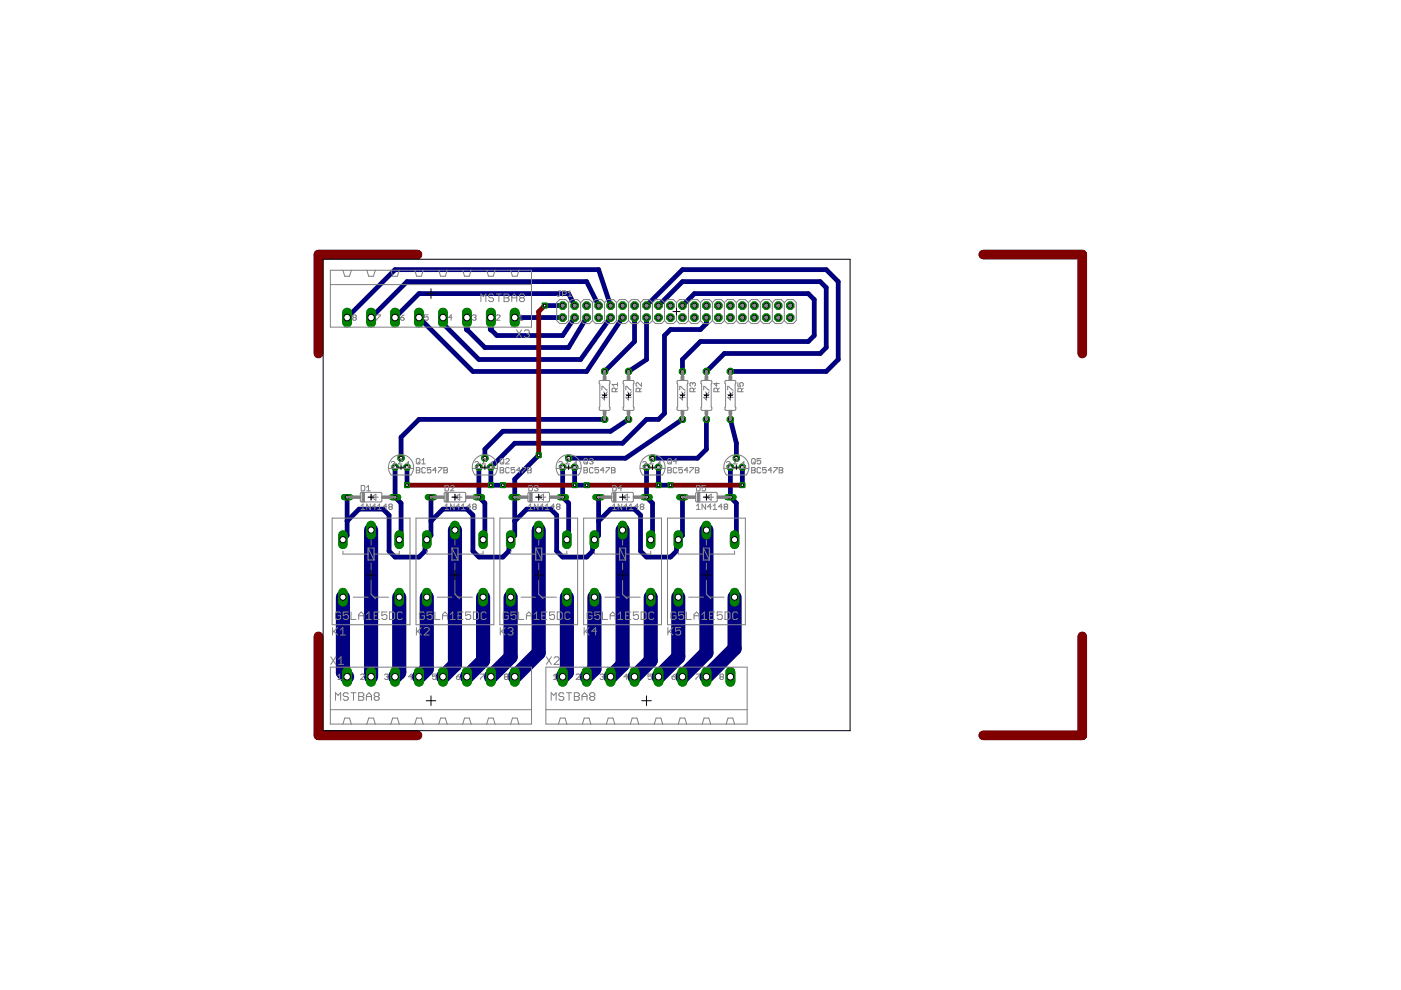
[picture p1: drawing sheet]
<svg xmlns="http://www.w3.org/2000/svg" width="297mm" height="210mm" viewBox="0 0 297 210" stroke-linecap="round" stroke-linejoin="round" font-family="sans-serif">
<g fill="none" stroke="#000080" stroke-width="1">
<path d="M88.8 67.3l11.5 11.5h24.1l7.6-11.5M109.1 67.3h10.2M115.5 64.8h3.8M121.8 64.8l-1.2-2.5h-31.8l-5 5M121.8 67.3l-2.5 3.8h-14l-1.2-1.2M124.4 67.3l-3.8 6.4h-17.8l-3.8-3.8M126.9 64.8l-2.5-5.1h-38.1l-7.6 7.6M129.5 64.8l-2.6-7.6h-43.1l-10.2 10.1M129.5 67.3l-6.4 8.9h-21.6l-7.6-7.6M134.5 67.3v5.1l-6.3 6.4M137.1 67.3v8.9l-3.8 2.6M137.1 64.8l7.6-7.6h30.5l2.5 2.5v16.5l-2.5 2.6h-20.3"/>
<path d="M139.6 64.8l5.1-5.1h29.2l1.3 1.3v12.7l-1.3 1.3h-20.3l-3.8 3.8M144.7 64.8l2.5-2.5h24.2l1.2 1.2v7.6l-1.2 1.3h-22.9l-3.8 3.8v2.6M149.8 67.3v1.3l-1.3 1.3h-6.3l-1.3 1.2v16.6l-1.3 1.2h-2.5l-5.1 5.1h-22.9l-5 5.1v3.8h2.5M83.8 99.1v6.3l1.2 1.3v7.3l-.4 .4M86.3 99.1v3.8M101.5 99.1v6.3l1.3 1.3v7.3l-.4 .4M114.2 96.5l-5.1 5.1v11.9l-1.2 1.3v2l-1.3 1.3h-5.1l-1.2-1.3v-7.6l-1.3-1.3h-5.1l-2.5 2.6M119.3 99.1v6.3l1.3 1.3v7.3l-.4 .4M121.8 99.1v3.8h2.6M128.2 88.9h-39.4l-3.8 3.8v4.5M133.3 88.9l-3.8 2.5h-22.9l-3.8 3.8v2M137.1 99.1v6.3l1.2 1.3v7.3l-.3 .4"/>
<path d="M139.6 99.1v3.8h2.6M144.7 88.9l-12.1 8.3h-12M149.8 88.9v6.3l-1.9 2h-9.6M154.9 99.1v6.3l1.2 1.3v7.3l-.4 .4M154.9 88.9l1.2 5.1v3.2M157.4 99.1v3.8M73.6 105.4v8.1l-.9 .9M91.4 105.4v8.1l-1.3 1.3v2l-1.3 1.3h-5l-1.3-1.3v-7.6l-1.3-1.3h-5.1l-2.5 2.6M126.9 105.4v8.1l-1.3 1.3v2l-1.2 1.3h-5.1l-1.3-1.3v-7.6l-1.2-1.3h-5.1l-2.6 2.6M144.7 105.4v8.1l-1.3 1.3v2l-1.2 1.3h-5.1l-1.3-1.3v-7.6l-1.3-1.3h-5l-2.6 2.6"/>
</g>
<path d="M109.1 111.8v1.7" fill="none" stroke="#000080" stroke-width=".51"/>
<g fill="none" stroke="#000080" stroke-width="3">
<path d="M78.7 112.4v31.1M96.5 112.4v28.5l-2.6 2.6M114.2 112.4v26l-5.1 5.1M132 112.4v28.5l-2.5 2.6M149.8 112.4v26l-5.1 5.1M72.7 126.6v16l.9 .9M84.6 126.6v16l-.8 .9M90.5 126.6v15.2l-1.7 1.7M102.4 126.6v13.5l-3.4 3.4M108.3 126.6v12.7l-4.2 4.2M120.2 126.6v16l-.9 .9M126 126.6v15.2l-1.6 1.7"/>
<path d="M138 126.6v13.5l-3.5 3.4M143.8 126.6v12.7l-4.2 4.2M155.7 126.6v10.9l-5.9 6"/>
</g>
<path d="M88.5 54h-21v21M208.5 54h21v21M67.5 134.9v21h21M229.5 134.9v21h-21" fill="none" stroke="#000080" stroke-width="2"/>
<path d="M93.9 67.3v1.3M99 67.3v2.6M104.1 67.3v2.6" fill="none" stroke="#000080" stroke-width="1.3"/>
<circle cx="86.3" cy="99.1" r=".71" fill="#008000" stroke="#008000" stroke-width=".21"/>
<circle cx="86.3" cy="99.1" r=".4" fill="#fff" stroke="#000" stroke-width=".21"/>
<circle cx="85" cy="97.2" r=".71" fill="#008000" stroke="#008000" stroke-width=".21"/>
<circle cx="85" cy="97.2" r=".4" fill="#fff" stroke="#000" stroke-width=".21"/>
<circle cx="83.8" cy="99.1" r=".71" fill="#008000" stroke="#008000" stroke-width=".21"/>
<circle cx="83.8" cy="99.1" r=".4" fill="#fff" stroke="#000" stroke-width=".21"/>
<circle cx="104.1" cy="99.1" r=".71" fill="#008000" stroke="#008000" stroke-width=".21"/>
<circle cx="104.1" cy="99.1" r=".4" fill="#fff" stroke="#000" stroke-width=".21"/>
<circle cx="102.8" cy="97.2" r=".71" fill="#008000" stroke="#008000" stroke-width=".21"/>
<circle cx="102.8" cy="97.2" r=".4" fill="#fff" stroke="#000" stroke-width=".21"/>
<circle cx="101.5" cy="99.1" r=".71" fill="#008000" stroke="#008000" stroke-width=".21"/>
<circle cx="101.5" cy="99.1" r=".4" fill="#fff" stroke="#000" stroke-width=".21"/>
<circle cx="121.8" cy="99.1" r=".71" fill="#008000" stroke="#008000" stroke-width=".21"/>
<circle cx="121.8" cy="99.1" r=".4" fill="#fff" stroke="#000" stroke-width=".21"/>
<circle cx="120.6" cy="97.2" r=".71" fill="#008000" stroke="#008000" stroke-width=".21"/>
<circle cx="120.6" cy="97.2" r=".4" fill="#fff" stroke="#000" stroke-width=".21"/>
<circle cx="119.3" cy="99.1" r=".71" fill="#008000" stroke="#008000" stroke-width=".21"/>
<circle cx="119.3" cy="99.1" r=".4" fill="#fff" stroke="#000" stroke-width=".21"/>
<circle cx="139.6" cy="99.1" r=".71" fill="#008000" stroke="#008000" stroke-width=".21"/>
<circle cx="139.6" cy="99.1" r=".4" fill="#fff" stroke="#000" stroke-width=".21"/>
<circle cx="138.3" cy="97.2" r=".71" fill="#008000" stroke="#008000" stroke-width=".21"/>
<circle cx="138.3" cy="97.2" r=".4" fill="#fff" stroke="#000" stroke-width=".21"/>
<circle cx="137.1" cy="99.1" r=".71" fill="#008000" stroke="#008000" stroke-width=".21"/>
<circle cx="137.1" cy="99.1" r=".4" fill="#fff" stroke="#000" stroke-width=".21"/>
<circle cx="157.4" cy="99.1" r=".71" fill="#008000" stroke="#008000" stroke-width=".21"/>
<circle cx="157.4" cy="99.1" r=".4" fill="#fff" stroke="#000" stroke-width=".21"/>
<circle cx="156.1" cy="97.2" r=".71" fill="#008000" stroke="#008000" stroke-width=".21"/>
<circle cx="156.1" cy="97.2" r=".4" fill="#fff" stroke="#000" stroke-width=".21"/>
<circle cx="154.9" cy="99.1" r=".71" fill="#008000" stroke="#008000" stroke-width=".21"/>
<circle cx="154.9" cy="99.1" r=".4" fill="#fff" stroke="#000" stroke-width=".21"/>
<path d="M72.9 105.4h1.4" fill="none" stroke="#008000" stroke-width="1.3"/>
<circle cx="73.6" cy="105.4" r=".4" fill="#fff" stroke="#000" stroke-width=".21"/>
<path d="M83.1 105.4h1.3" fill="none" stroke="#008000" stroke-width="1.3"/>
<circle cx="83.8" cy="105.4" r=".4" fill="#fff" stroke="#000" stroke-width=".21"/>
<path d="M90.7 105.4h1.3" fill="none" stroke="#008000" stroke-width="1.3"/>
<circle cx="91.4" cy="105.4" r=".4" fill="#fff" stroke="#000" stroke-width=".21"/>
<path d="M100.9 105.4h1.3" fill="none" stroke="#008000" stroke-width="1.3"/>
<circle cx="101.5" cy="105.4" r=".4" fill="#fff" stroke="#000" stroke-width=".21"/>
<path d="M108.5 105.4h1.3" fill="none" stroke="#008000" stroke-width="1.3"/>
<circle cx="109.1" cy="105.4" r=".4" fill="#fff" stroke="#000" stroke-width=".21"/>
<path d="M118.6 105.4h1.4" fill="none" stroke="#008000" stroke-width="1.3"/>
<circle cx="119.3" cy="105.4" r=".4" fill="#fff" stroke="#000" stroke-width=".21"/>
<path d="M126.3 105.4h1.3" fill="none" stroke="#008000" stroke-width="1.3"/>
<circle cx="126.9" cy="105.4" r=".4" fill="#fff" stroke="#000" stroke-width=".21"/>
<path d="M136.4 105.4h1.3" fill="none" stroke="#008000" stroke-width="1.3"/>
<circle cx="137.1" cy="105.4" r=".4" fill="#fff" stroke="#000" stroke-width=".21"/>
<path d="M144 105.4h1.4" fill="none" stroke="#008000" stroke-width="1.3"/>
<circle cx="144.7" cy="105.4" r=".4" fill="#fff" stroke="#000" stroke-width=".21"/>
<path d="M154.2 105.4h1.3" fill="none" stroke="#008000" stroke-width="1.3"/>
<circle cx="154.9" cy="105.4" r=".4" fill="#fff" stroke="#000" stroke-width=".21"/>
<circle cx="128.2" cy="78.8" r=".71" fill="#008000" stroke="#008000" stroke-width=".21"/>
<circle cx="128.2" cy="78.8" r=".4" fill="#fff" stroke="#000" stroke-width=".21"/>
<circle cx="128.2" cy="88.9" r=".71" fill="#008000" stroke="#008000" stroke-width=".21"/>
<circle cx="128.2" cy="88.9" r=".4" fill="#fff" stroke="#000" stroke-width=".21"/>
<circle cx="133.3" cy="78.8" r=".71" fill="#008000" stroke="#008000" stroke-width=".21"/>
<circle cx="133.3" cy="78.8" r=".4" fill="#fff" stroke="#000" stroke-width=".21"/>
<circle cx="133.3" cy="88.9" r=".71" fill="#008000" stroke="#008000" stroke-width=".21"/>
<circle cx="133.3" cy="88.9" r=".4" fill="#fff" stroke="#000" stroke-width=".21"/>
<circle cx="144.7" cy="78.8" r=".71" fill="#008000" stroke="#008000" stroke-width=".21"/>
<circle cx="144.7" cy="78.8" r=".4" fill="#fff" stroke="#000" stroke-width=".21"/>
<circle cx="144.7" cy="88.9" r=".71" fill="#008000" stroke="#008000" stroke-width=".21"/>
<circle cx="144.7" cy="88.9" r=".4" fill="#fff" stroke="#000" stroke-width=".21"/>
<circle cx="149.8" cy="78.8" r=".71" fill="#008000" stroke="#008000" stroke-width=".21"/>
<circle cx="149.8" cy="78.8" r=".4" fill="#fff" stroke="#000" stroke-width=".21"/>
<circle cx="149.8" cy="88.9" r=".71" fill="#008000" stroke="#008000" stroke-width=".21"/>
<circle cx="149.8" cy="88.9" r=".4" fill="#fff" stroke="#000" stroke-width=".21"/>
<circle cx="154.9" cy="78.8" r=".71" fill="#008000" stroke="#008000" stroke-width=".21"/>
<circle cx="154.9" cy="78.8" r=".4" fill="#fff" stroke="#000" stroke-width=".21"/>
<circle cx="154.9" cy="88.9" r=".71" fill="#008000" stroke="#008000" stroke-width=".21"/>
<circle cx="154.9" cy="88.9" r=".4" fill="#fff" stroke="#000" stroke-width=".21"/>
<path d="M78.7 111.4v2" fill="none" stroke="#008000" stroke-width="2"/>
<circle cx="78.7" cy="112.4" r=".66" fill="#fff" stroke="#000" stroke-width=".21"/>
<path d="M72.7 113.4v2" fill="none" stroke="#008000" stroke-width="2"/>
<circle cx="72.7" cy="114.4" r=".66" fill="#fff" stroke="#000" stroke-width=".21"/>
<path d="M84.6 113.4v2" fill="none" stroke="#008000" stroke-width="2"/>
<circle cx="84.6" cy="114.4" r=".66" fill="#fff" stroke="#000" stroke-width=".21"/>
<path d="M84.6 125.6v2" fill="none" stroke="#008000" stroke-width="2"/>
<circle cx="84.6" cy="126.6" r=".66" fill="#fff" stroke="#000" stroke-width=".21"/>
<path d="M72.7 125.6v2" fill="none" stroke="#008000" stroke-width="2"/>
<circle cx="72.7" cy="126.6" r=".66" fill="#fff" stroke="#000" stroke-width=".21"/>
<path d="M96.5 111.4v2" fill="none" stroke="#008000" stroke-width="2"/>
<circle cx="96.5" cy="112.4" r=".66" fill="#fff" stroke="#000" stroke-width=".21"/>
<path d="M90.5 113.4v2" fill="none" stroke="#008000" stroke-width="2"/>
<circle cx="90.5" cy="114.4" r=".66" fill="#fff" stroke="#000" stroke-width=".21"/>
<path d="M102.4 113.4v2" fill="none" stroke="#008000" stroke-width="2"/>
<circle cx="102.4" cy="114.4" r=".66" fill="#fff" stroke="#000" stroke-width=".21"/>
<path d="M102.4 125.6v2" fill="none" stroke="#008000" stroke-width="2"/>
<circle cx="102.4" cy="126.6" r=".66" fill="#fff" stroke="#000" stroke-width=".21"/>
<path d="M90.5 125.6v2" fill="none" stroke="#008000" stroke-width="2"/>
<circle cx="90.5" cy="126.6" r=".66" fill="#fff" stroke="#000" stroke-width=".21"/>
<path d="M114.2 111.4v2" fill="none" stroke="#008000" stroke-width="2"/>
<circle cx="114.2" cy="112.4" r=".66" fill="#fff" stroke="#000" stroke-width=".21"/>
<path d="M108.3 113.4v2" fill="none" stroke="#008000" stroke-width="2"/>
<circle cx="108.3" cy="114.4" r=".66" fill="#fff" stroke="#000" stroke-width=".21"/>
<path d="M120.2 113.4v2" fill="none" stroke="#008000" stroke-width="2"/>
<circle cx="120.2" cy="114.4" r=".66" fill="#fff" stroke="#000" stroke-width=".21"/>
<path d="M120.2 125.6v2" fill="none" stroke="#008000" stroke-width="2"/>
<circle cx="120.2" cy="126.6" r=".66" fill="#fff" stroke="#000" stroke-width=".21"/>
<path d="M108.3 125.6v2" fill="none" stroke="#008000" stroke-width="2"/>
<circle cx="108.3" cy="126.6" r=".66" fill="#fff" stroke="#000" stroke-width=".21"/>
<path d="M132 111.4v2" fill="none" stroke="#008000" stroke-width="2"/>
<circle cx="132" cy="112.4" r=".66" fill="#fff" stroke="#000" stroke-width=".21"/>
<path d="M126 113.4v2" fill="none" stroke="#008000" stroke-width="2"/>
<circle cx="126" cy="114.4" r=".66" fill="#fff" stroke="#000" stroke-width=".21"/>
<path d="M138 113.4v2" fill="none" stroke="#008000" stroke-width="2"/>
<circle cx="138" cy="114.4" r=".66" fill="#fff" stroke="#000" stroke-width=".21"/>
<path d="M138 125.6v2" fill="none" stroke="#008000" stroke-width="2"/>
<circle cx="138" cy="126.6" r=".66" fill="#fff" stroke="#000" stroke-width=".21"/>
<path d="M126 125.6v2" fill="none" stroke="#008000" stroke-width="2"/>
<circle cx="126" cy="126.6" r=".66" fill="#fff" stroke="#000" stroke-width=".21"/>
<path d="M149.8 111.4v2" fill="none" stroke="#008000" stroke-width="2"/>
<circle cx="149.8" cy="112.4" r=".66" fill="#fff" stroke="#000" stroke-width=".21"/>
<path d="M143.8 113.4v2" fill="none" stroke="#008000" stroke-width="2"/>
<circle cx="143.8" cy="114.4" r=".66" fill="#fff" stroke="#000" stroke-width=".21"/>
<path d="M155.7 113.4v2" fill="none" stroke="#008000" stroke-width="2"/>
<circle cx="155.7" cy="114.4" r=".66" fill="#fff" stroke="#000" stroke-width=".21"/>
<path d="M155.7 125.6v2" fill="none" stroke="#008000" stroke-width="2"/>
<circle cx="155.7" cy="126.6" r=".66" fill="#fff" stroke="#000" stroke-width=".21"/>
<path d="M143.8 125.6v2" fill="none" stroke="#008000" stroke-width="2"/>
<circle cx="143.8" cy="126.6" r=".66" fill="#fff" stroke="#000" stroke-width=".21"/>
<path d="M73.6 142.5v2" fill="none" stroke="#008000" stroke-width="2.1"/>
<circle cx="73.6" cy="143.5" r=".7" fill="#fff" stroke="#000" stroke-width=".21"/>
<path d="M78.7 142.5v2" fill="none" stroke="#008000" stroke-width="2.1"/>
<circle cx="78.7" cy="143.5" r=".7" fill="#fff" stroke="#000" stroke-width=".21"/>
<path d="M109.1 142.5v2" fill="none" stroke="#008000" stroke-width="2.1"/>
<circle cx="109.1" cy="143.5" r=".7" fill="#fff" stroke="#000" stroke-width=".21"/>
<path d="M83.8 142.5v2" fill="none" stroke="#008000" stroke-width="2.1"/>
<circle cx="83.8" cy="143.5" r=".7" fill="#fff" stroke="#000" stroke-width=".21"/>
<path d="M88.8 142.5v2" fill="none" stroke="#008000" stroke-width="2.1"/>
<circle cx="88.8" cy="143.5" r=".7" fill="#fff" stroke="#000" stroke-width=".21"/>
<path d="M104.1 142.5v2" fill="none" stroke="#008000" stroke-width="2.1"/>
<circle cx="104.1" cy="143.5" r=".7" fill="#fff" stroke="#000" stroke-width=".21"/>
<path d="M93.9 142.5v2" fill="none" stroke="#008000" stroke-width="2.1"/>
<circle cx="93.9" cy="143.5" r=".7" fill="#fff" stroke="#000" stroke-width=".21"/>
<path d="M99 142.5v2" fill="none" stroke="#008000" stroke-width="2.1"/>
<circle cx="99" cy="143.5" r=".7" fill="#fff" stroke="#000" stroke-width=".21"/>
<path d="M119.3 142.5v2" fill="none" stroke="#008000" stroke-width="2.1"/>
<circle cx="119.3" cy="143.5" r=".7" fill="#fff" stroke="#000" stroke-width=".21"/>
<path d="M124.4 142.5v2" fill="none" stroke="#008000" stroke-width="2.1"/>
<circle cx="124.4" cy="143.5" r=".7" fill="#fff" stroke="#000" stroke-width=".21"/>
<path d="M154.9 142.5v2" fill="none" stroke="#008000" stroke-width="2.1"/>
<circle cx="154.9" cy="143.5" r=".7" fill="#fff" stroke="#000" stroke-width=".21"/>
<path d="M129.5 142.5v2" fill="none" stroke="#008000" stroke-width="2.1"/>
<circle cx="129.5" cy="143.5" r=".7" fill="#fff" stroke="#000" stroke-width=".21"/>
<path d="M134.5 142.5v2" fill="none" stroke="#008000" stroke-width="2.1"/>
<circle cx="134.5" cy="143.5" r=".7" fill="#fff" stroke="#000" stroke-width=".21"/>
<path d="M149.8 142.5v2" fill="none" stroke="#008000" stroke-width="2.1"/>
<circle cx="149.8" cy="143.5" r=".7" fill="#fff" stroke="#000" stroke-width=".21"/>
<path d="M139.6 142.5v2" fill="none" stroke="#008000" stroke-width="2.1"/>
<circle cx="139.6" cy="143.5" r=".7" fill="#fff" stroke="#000" stroke-width=".21"/>
<path d="M144.7 142.5v2" fill="none" stroke="#008000" stroke-width="2.1"/>
<circle cx="144.7" cy="143.5" r=".7" fill="#fff" stroke="#000" stroke-width=".21"/>
<path d="M109.1 66.3v2.1" fill="none" stroke="#008000" stroke-width="2.1"/>
<circle cx="109.1" cy="67.3" r=".7" fill="#fff" stroke="#000" stroke-width=".21"/>
<path d="M104.1 66.3v2.1" fill="none" stroke="#008000" stroke-width="2.1"/>
<circle cx="104.1" cy="67.3" r=".7" fill="#fff" stroke="#000" stroke-width=".21"/>
<path d="M73.6 66.3v2.1" fill="none" stroke="#008000" stroke-width="2.1"/>
<circle cx="73.6" cy="67.3" r=".7" fill="#fff" stroke="#000" stroke-width=".21"/>
<path d="M99 66.3v2.1" fill="none" stroke="#008000" stroke-width="2.1"/>
<circle cx="99" cy="67.3" r=".7" fill="#fff" stroke="#000" stroke-width=".21"/>
<path d="M93.9 66.3v2.1" fill="none" stroke="#008000" stroke-width="2.1"/>
<circle cx="93.9" cy="67.3" r=".7" fill="#fff" stroke="#000" stroke-width=".21"/>
<path d="M78.7 66.3v2.1" fill="none" stroke="#008000" stroke-width="2.1"/>
<circle cx="78.7" cy="67.3" r=".7" fill="#fff" stroke="#000" stroke-width=".21"/>
<path d="M88.8 66.3v2.1" fill="none" stroke="#008000" stroke-width="2.1"/>
<circle cx="88.8" cy="67.3" r=".7" fill="#fff" stroke="#000" stroke-width=".21"/>
<path d="M83.8 66.3v2.1" fill="none" stroke="#008000" stroke-width="2.1"/>
<circle cx="83.8" cy="67.3" r=".7" fill="#fff" stroke="#000" stroke-width=".21"/>
<circle cx="119.3" cy="67.3" r=".83" fill="#008000" stroke="#008000" stroke-width=".21"/>
<circle cx="119.3" cy="67.3" r=".51" fill="#fff" stroke="#000" stroke-width=".21"/>
<circle cx="119.3" cy="64.8" r=".83" fill="#008000" stroke="#008000" stroke-width=".21"/>
<circle cx="119.3" cy="64.8" r=".51" fill="#fff" stroke="#000" stroke-width=".21"/>
<circle cx="121.8" cy="67.3" r=".83" fill="#008000" stroke="#008000" stroke-width=".21"/>
<circle cx="121.8" cy="67.3" r=".51" fill="#fff" stroke="#000" stroke-width=".21"/>
<circle cx="121.8" cy="64.8" r=".83" fill="#008000" stroke="#008000" stroke-width=".21"/>
<circle cx="121.8" cy="64.8" r=".51" fill="#fff" stroke="#000" stroke-width=".21"/>
<circle cx="124.4" cy="67.3" r=".83" fill="#008000" stroke="#008000" stroke-width=".21"/>
<circle cx="124.4" cy="67.3" r=".51" fill="#fff" stroke="#000" stroke-width=".21"/>
<circle cx="124.4" cy="64.8" r=".83" fill="#008000" stroke="#008000" stroke-width=".21"/>
<circle cx="124.4" cy="64.8" r=".51" fill="#fff" stroke="#000" stroke-width=".21"/>
<circle cx="126.9" cy="67.3" r=".83" fill="#008000" stroke="#008000" stroke-width=".21"/>
<circle cx="126.9" cy="67.3" r=".51" fill="#fff" stroke="#000" stroke-width=".21"/>
<circle cx="126.9" cy="64.8" r=".83" fill="#008000" stroke="#008000" stroke-width=".21"/>
<circle cx="126.9" cy="64.8" r=".51" fill="#fff" stroke="#000" stroke-width=".21"/>
<circle cx="129.5" cy="67.3" r=".83" fill="#008000" stroke="#008000" stroke-width=".21"/>
<circle cx="129.5" cy="67.3" r=".51" fill="#fff" stroke="#000" stroke-width=".21"/>
<circle cx="129.5" cy="64.8" r=".83" fill="#008000" stroke="#008000" stroke-width=".21"/>
<circle cx="129.5" cy="64.8" r=".51" fill="#fff" stroke="#000" stroke-width=".21"/>
<circle cx="132" cy="67.3" r=".83" fill="#008000" stroke="#008000" stroke-width=".21"/>
<circle cx="132" cy="67.3" r=".51" fill="#fff" stroke="#000" stroke-width=".21"/>
<circle cx="132" cy="64.8" r=".83" fill="#008000" stroke="#008000" stroke-width=".21"/>
<circle cx="132" cy="64.8" r=".51" fill="#fff" stroke="#000" stroke-width=".21"/>
<circle cx="134.5" cy="67.3" r=".83" fill="#008000" stroke="#008000" stroke-width=".21"/>
<circle cx="134.5" cy="67.3" r=".51" fill="#fff" stroke="#000" stroke-width=".21"/>
<circle cx="134.5" cy="64.8" r=".83" fill="#008000" stroke="#008000" stroke-width=".21"/>
<circle cx="134.5" cy="64.8" r=".51" fill="#fff" stroke="#000" stroke-width=".21"/>
<circle cx="137.1" cy="67.3" r=".83" fill="#008000" stroke="#008000" stroke-width=".21"/>
<circle cx="137.1" cy="67.3" r=".51" fill="#fff" stroke="#000" stroke-width=".21"/>
<circle cx="137.1" cy="64.8" r=".83" fill="#008000" stroke="#008000" stroke-width=".21"/>
<circle cx="137.1" cy="64.8" r=".51" fill="#fff" stroke="#000" stroke-width=".21"/>
<circle cx="139.6" cy="67.3" r=".83" fill="#008000" stroke="#008000" stroke-width=".21"/>
<circle cx="139.6" cy="67.3" r=".51" fill="#fff" stroke="#000" stroke-width=".21"/>
<circle cx="139.6" cy="64.8" r=".83" fill="#008000" stroke="#008000" stroke-width=".21"/>
<circle cx="139.6" cy="64.8" r=".51" fill="#fff" stroke="#000" stroke-width=".21"/>
<circle cx="142.2" cy="67.3" r=".83" fill="#008000" stroke="#008000" stroke-width=".21"/>
<circle cx="142.2" cy="67.3" r=".51" fill="#fff" stroke="#000" stroke-width=".21"/>
<circle cx="142.2" cy="64.8" r=".83" fill="#008000" stroke="#008000" stroke-width=".21"/>
<circle cx="142.2" cy="64.8" r=".51" fill="#fff" stroke="#000" stroke-width=".21"/>
<circle cx="144.7" cy="67.3" r=".83" fill="#008000" stroke="#008000" stroke-width=".21"/>
<circle cx="144.7" cy="67.3" r=".51" fill="#fff" stroke="#000" stroke-width=".21"/>
<circle cx="144.7" cy="64.8" r=".83" fill="#008000" stroke="#008000" stroke-width=".21"/>
<circle cx="144.7" cy="64.8" r=".51" fill="#fff" stroke="#000" stroke-width=".21"/>
<circle cx="147.2" cy="67.3" r=".83" fill="#008000" stroke="#008000" stroke-width=".21"/>
<circle cx="147.2" cy="67.3" r=".51" fill="#fff" stroke="#000" stroke-width=".21"/>
<circle cx="147.2" cy="64.8" r=".83" fill="#008000" stroke="#008000" stroke-width=".21"/>
<circle cx="147.2" cy="64.8" r=".51" fill="#fff" stroke="#000" stroke-width=".21"/>
<circle cx="149.8" cy="67.3" r=".83" fill="#008000" stroke="#008000" stroke-width=".21"/>
<circle cx="149.8" cy="67.3" r=".51" fill="#fff" stroke="#000" stroke-width=".21"/>
<circle cx="149.8" cy="64.8" r=".83" fill="#008000" stroke="#008000" stroke-width=".21"/>
<circle cx="149.8" cy="64.8" r=".51" fill="#fff" stroke="#000" stroke-width=".21"/>
<circle cx="152.3" cy="67.3" r=".83" fill="#008000" stroke="#008000" stroke-width=".21"/>
<circle cx="152.3" cy="67.3" r=".51" fill="#fff" stroke="#000" stroke-width=".21"/>
<circle cx="152.3" cy="64.8" r=".83" fill="#008000" stroke="#008000" stroke-width=".21"/>
<circle cx="152.3" cy="64.8" r=".51" fill="#fff" stroke="#000" stroke-width=".21"/>
<circle cx="154.9" cy="67.3" r=".83" fill="#008000" stroke="#008000" stroke-width=".21"/>
<circle cx="154.9" cy="67.3" r=".51" fill="#fff" stroke="#000" stroke-width=".21"/>
<circle cx="154.9" cy="64.8" r=".83" fill="#008000" stroke="#008000" stroke-width=".21"/>
<circle cx="154.9" cy="64.8" r=".51" fill="#fff" stroke="#000" stroke-width=".21"/>
<circle cx="157.4" cy="67.3" r=".83" fill="#008000" stroke="#008000" stroke-width=".21"/>
<circle cx="157.4" cy="67.3" r=".51" fill="#fff" stroke="#000" stroke-width=".21"/>
<circle cx="157.4" cy="64.8" r=".83" fill="#008000" stroke="#008000" stroke-width=".21"/>
<circle cx="157.4" cy="64.8" r=".51" fill="#fff" stroke="#000" stroke-width=".21"/>
<circle cx="159.9" cy="67.3" r=".83" fill="#008000" stroke="#008000" stroke-width=".21"/>
<circle cx="159.9" cy="67.3" r=".51" fill="#fff" stroke="#000" stroke-width=".21"/>
<circle cx="159.9" cy="64.8" r=".83" fill="#008000" stroke="#008000" stroke-width=".21"/>
<circle cx="159.9" cy="64.8" r=".51" fill="#fff" stroke="#000" stroke-width=".21"/>
<circle cx="162.5" cy="67.3" r=".83" fill="#008000" stroke="#008000" stroke-width=".21"/>
<circle cx="162.5" cy="67.3" r=".51" fill="#fff" stroke="#000" stroke-width=".21"/>
<circle cx="162.5" cy="64.8" r=".83" fill="#008000" stroke="#008000" stroke-width=".21"/>
<circle cx="162.5" cy="64.8" r=".51" fill="#fff" stroke="#000" stroke-width=".21"/>
<circle cx="165" cy="67.3" r=".83" fill="#008000" stroke="#008000" stroke-width=".21"/>
<circle cx="165" cy="67.3" r=".51" fill="#fff" stroke="#000" stroke-width=".21"/>
<circle cx="165" cy="64.8" r=".83" fill="#008000" stroke="#008000" stroke-width=".21"/>
<circle cx="165" cy="64.8" r=".51" fill="#fff" stroke="#000" stroke-width=".21"/>
<circle cx="167.6" cy="67.3" r=".83" fill="#008000" stroke="#008000" stroke-width=".21"/>
<circle cx="167.6" cy="67.3" r=".51" fill="#fff" stroke="#000" stroke-width=".21"/>
<circle cx="167.6" cy="64.8" r=".83" fill="#008000" stroke="#008000" stroke-width=".21"/>
<circle cx="167.6" cy="64.8" r=".51" fill="#fff" stroke="#000" stroke-width=".21"/>
<path d="M85.8 102.4h1v1h-1z" fill="#008000" stroke="#008000" stroke-width=".21"/>
<circle cx="86.3" cy="102.9" r=".3" fill="#fff" stroke="#000" stroke-width=".21"/>
<path d="M103.6 102.4h1v1h-1z" fill="#008000" stroke="#008000" stroke-width=".21"/>
<circle cx="104.1" cy="102.9" r=".3" fill="#fff" stroke="#000" stroke-width=".21"/>
<path d="M121.3 102.4h1v1h-1z" fill="#008000" stroke="#008000" stroke-width=".21"/>
<circle cx="121.8" cy="102.9" r=".3" fill="#fff" stroke="#000" stroke-width=".21"/>
<path d="M106.1 102.4h1v1h-1z" fill="#008000" stroke="#008000" stroke-width=".21"/>
<circle cx="106.6" cy="102.9" r=".3" fill="#fff" stroke="#000" stroke-width=".21"/>
<path d="M139.1 102.4h1v1h-1z" fill="#008000" stroke="#008000" stroke-width=".21"/>
<circle cx="139.6" cy="102.9" r=".3" fill="#fff" stroke="#000" stroke-width=".21"/>
<path d="M123.9 102.4h1v1h-1z" fill="#008000" stroke="#008000" stroke-width=".21"/>
<circle cx="124.4" cy="102.9" r=".3" fill="#fff" stroke="#000" stroke-width=".21"/>
<path d="M156.9 102.4h1v1h-1z" fill="#008000" stroke="#008000" stroke-width=".21"/>
<circle cx="157.4" cy="102.9" r=".3" fill="#fff" stroke="#000" stroke-width=".21"/>
<path d="M141.6 102.4h1.1v1h-1.1z" fill="#008000" stroke="#008000" stroke-width=".21"/>
<circle cx="142.2" cy="102.9" r=".3" fill="#fff" stroke="#000" stroke-width=".21"/>
<path d="M115 64.3h1v1h-1z" fill="#008000" stroke="#008000" stroke-width=".21"/>
<circle cx="115.5" cy="64.8" r=".3" fill="#fff" stroke="#000" stroke-width=".21"/>
<path d="M113.7 96h1v1h-1z" fill="#008000" stroke="#008000" stroke-width=".21"/>
<circle cx="114.2" cy="96.5" r=".3" fill="#fff" stroke="#000" stroke-width=".21"/>
<path d="M115.5 64.8l-1.3 1.3v30.4M86.3 102.9h17.8M106.6 102.9h15.2M124.4 102.9h15.2M142.2 102.9h15.2" fill="none" stroke="#800000" stroke-width="1"/>
<path d="M88.5 54h-21v21M208.5 54h21v21M67.5 134.9v21h21M229.5 134.9v21h-21" fill="none" stroke="#800000" stroke-width="2"/>
<circle cx="86.3" cy="99.1" r=".71" fill="#008000" stroke="#008000" stroke-width=".21"/>
<circle cx="86.3" cy="99.1" r=".4" fill="#fff" stroke="#000" stroke-width=".21"/>
<circle cx="85" cy="97.2" r=".71" fill="#008000" stroke="#008000" stroke-width=".21"/>
<circle cx="85" cy="97.2" r=".4" fill="#fff" stroke="#000" stroke-width=".21"/>
<circle cx="83.8" cy="99.1" r=".71" fill="#008000" stroke="#008000" stroke-width=".21"/>
<circle cx="83.8" cy="99.1" r=".4" fill="#fff" stroke="#000" stroke-width=".21"/>
<circle cx="104.1" cy="99.1" r=".71" fill="#008000" stroke="#008000" stroke-width=".21"/>
<circle cx="104.1" cy="99.1" r=".4" fill="#fff" stroke="#000" stroke-width=".21"/>
<circle cx="102.8" cy="97.2" r=".71" fill="#008000" stroke="#008000" stroke-width=".21"/>
<circle cx="102.8" cy="97.2" r=".4" fill="#fff" stroke="#000" stroke-width=".21"/>
<circle cx="101.5" cy="99.1" r=".71" fill="#008000" stroke="#008000" stroke-width=".21"/>
<circle cx="101.5" cy="99.1" r=".4" fill="#fff" stroke="#000" stroke-width=".21"/>
<circle cx="121.8" cy="99.1" r=".71" fill="#008000" stroke="#008000" stroke-width=".21"/>
<circle cx="121.8" cy="99.1" r=".4" fill="#fff" stroke="#000" stroke-width=".21"/>
<circle cx="120.6" cy="97.2" r=".71" fill="#008000" stroke="#008000" stroke-width=".21"/>
<circle cx="120.6" cy="97.2" r=".4" fill="#fff" stroke="#000" stroke-width=".21"/>
<circle cx="119.3" cy="99.1" r=".71" fill="#008000" stroke="#008000" stroke-width=".21"/>
<circle cx="119.3" cy="99.1" r=".4" fill="#fff" stroke="#000" stroke-width=".21"/>
<circle cx="139.6" cy="99.1" r=".71" fill="#008000" stroke="#008000" stroke-width=".21"/>
<circle cx="139.6" cy="99.1" r=".4" fill="#fff" stroke="#000" stroke-width=".21"/>
<circle cx="138.3" cy="97.2" r=".71" fill="#008000" stroke="#008000" stroke-width=".21"/>
<circle cx="138.3" cy="97.2" r=".4" fill="#fff" stroke="#000" stroke-width=".21"/>
<circle cx="137.1" cy="99.1" r=".71" fill="#008000" stroke="#008000" stroke-width=".21"/>
<circle cx="137.1" cy="99.1" r=".4" fill="#fff" stroke="#000" stroke-width=".21"/>
<circle cx="157.4" cy="99.1" r=".71" fill="#008000" stroke="#008000" stroke-width=".21"/>
<circle cx="157.4" cy="99.1" r=".4" fill="#fff" stroke="#000" stroke-width=".21"/>
<circle cx="156.1" cy="97.2" r=".71" fill="#008000" stroke="#008000" stroke-width=".21"/>
<circle cx="156.1" cy="97.2" r=".4" fill="#fff" stroke="#000" stroke-width=".21"/>
<circle cx="154.9" cy="99.1" r=".71" fill="#008000" stroke="#008000" stroke-width=".21"/>
<circle cx="154.9" cy="99.1" r=".4" fill="#fff" stroke="#000" stroke-width=".21"/>
<path d="M72.9 105.4h1.4" fill="none" stroke="#008000" stroke-width="1.3"/>
<circle cx="73.6" cy="105.4" r=".4" fill="#fff" stroke="#000" stroke-width=".21"/>
<path d="M83.1 105.4h1.3" fill="none" stroke="#008000" stroke-width="1.3"/>
<circle cx="83.8" cy="105.4" r=".4" fill="#fff" stroke="#000" stroke-width=".21"/>
<path d="M90.7 105.4h1.3" fill="none" stroke="#008000" stroke-width="1.3"/>
<circle cx="91.4" cy="105.4" r=".4" fill="#fff" stroke="#000" stroke-width=".21"/>
<path d="M100.9 105.4h1.3" fill="none" stroke="#008000" stroke-width="1.3"/>
<circle cx="101.5" cy="105.4" r=".4" fill="#fff" stroke="#000" stroke-width=".21"/>
<path d="M108.5 105.4h1.3" fill="none" stroke="#008000" stroke-width="1.3"/>
<circle cx="109.1" cy="105.4" r=".4" fill="#fff" stroke="#000" stroke-width=".21"/>
<path d="M118.6 105.4h1.4" fill="none" stroke="#008000" stroke-width="1.3"/>
<circle cx="119.3" cy="105.4" r=".4" fill="#fff" stroke="#000" stroke-width=".21"/>
<path d="M126.3 105.4h1.3" fill="none" stroke="#008000" stroke-width="1.3"/>
<circle cx="126.9" cy="105.4" r=".4" fill="#fff" stroke="#000" stroke-width=".21"/>
<path d="M136.4 105.4h1.3" fill="none" stroke="#008000" stroke-width="1.3"/>
<circle cx="137.1" cy="105.4" r=".4" fill="#fff" stroke="#000" stroke-width=".21"/>
<path d="M144 105.4h1.4" fill="none" stroke="#008000" stroke-width="1.3"/>
<circle cx="144.7" cy="105.4" r=".4" fill="#fff" stroke="#000" stroke-width=".21"/>
<path d="M154.2 105.4h1.3" fill="none" stroke="#008000" stroke-width="1.3"/>
<circle cx="154.9" cy="105.4" r=".4" fill="#fff" stroke="#000" stroke-width=".21"/>
<circle cx="128.2" cy="78.8" r=".71" fill="#008000" stroke="#008000" stroke-width=".21"/>
<circle cx="128.2" cy="78.8" r=".4" fill="#fff" stroke="#000" stroke-width=".21"/>
<circle cx="128.2" cy="88.9" r=".71" fill="#008000" stroke="#008000" stroke-width=".21"/>
<circle cx="128.2" cy="88.9" r=".4" fill="#fff" stroke="#000" stroke-width=".21"/>
<circle cx="133.3" cy="78.8" r=".71" fill="#008000" stroke="#008000" stroke-width=".21"/>
<circle cx="133.3" cy="78.8" r=".4" fill="#fff" stroke="#000" stroke-width=".21"/>
<circle cx="133.3" cy="88.9" r=".71" fill="#008000" stroke="#008000" stroke-width=".21"/>
<circle cx="133.3" cy="88.9" r=".4" fill="#fff" stroke="#000" stroke-width=".21"/>
<circle cx="144.7" cy="78.8" r=".71" fill="#008000" stroke="#008000" stroke-width=".21"/>
<circle cx="144.7" cy="78.8" r=".4" fill="#fff" stroke="#000" stroke-width=".21"/>
<circle cx="144.7" cy="88.9" r=".71" fill="#008000" stroke="#008000" stroke-width=".21"/>
<circle cx="144.7" cy="88.9" r=".4" fill="#fff" stroke="#000" stroke-width=".21"/>
<circle cx="149.8" cy="78.8" r=".71" fill="#008000" stroke="#008000" stroke-width=".21"/>
<circle cx="149.8" cy="78.8" r=".4" fill="#fff" stroke="#000" stroke-width=".21"/>
<circle cx="149.8" cy="88.9" r=".71" fill="#008000" stroke="#008000" stroke-width=".21"/>
<circle cx="149.8" cy="88.9" r=".4" fill="#fff" stroke="#000" stroke-width=".21"/>
<circle cx="154.9" cy="78.8" r=".71" fill="#008000" stroke="#008000" stroke-width=".21"/>
<circle cx="154.9" cy="78.8" r=".4" fill="#fff" stroke="#000" stroke-width=".21"/>
<circle cx="154.9" cy="88.9" r=".71" fill="#008000" stroke="#008000" stroke-width=".21"/>
<circle cx="154.9" cy="88.9" r=".4" fill="#fff" stroke="#000" stroke-width=".21"/>
<path d="M78.7 111.4v2" fill="none" stroke="#008000" stroke-width="2"/>
<circle cx="78.7" cy="112.4" r=".66" fill="#fff" stroke="#000" stroke-width=".21"/>
<path d="M72.7 113.4v2" fill="none" stroke="#008000" stroke-width="2"/>
<circle cx="72.7" cy="114.4" r=".66" fill="#fff" stroke="#000" stroke-width=".21"/>
<path d="M84.6 113.4v2" fill="none" stroke="#008000" stroke-width="2"/>
<circle cx="84.6" cy="114.4" r=".66" fill="#fff" stroke="#000" stroke-width=".21"/>
<path d="M84.6 125.6v2" fill="none" stroke="#008000" stroke-width="2"/>
<circle cx="84.6" cy="126.6" r=".66" fill="#fff" stroke="#000" stroke-width=".21"/>
<path d="M72.7 125.6v2" fill="none" stroke="#008000" stroke-width="2"/>
<circle cx="72.7" cy="126.6" r=".66" fill="#fff" stroke="#000" stroke-width=".21"/>
<path d="M96.5 111.4v2" fill="none" stroke="#008000" stroke-width="2"/>
<circle cx="96.5" cy="112.4" r=".66" fill="#fff" stroke="#000" stroke-width=".21"/>
<path d="M90.5 113.4v2" fill="none" stroke="#008000" stroke-width="2"/>
<circle cx="90.5" cy="114.4" r=".66" fill="#fff" stroke="#000" stroke-width=".21"/>
<path d="M102.4 113.4v2" fill="none" stroke="#008000" stroke-width="2"/>
<circle cx="102.4" cy="114.4" r=".66" fill="#fff" stroke="#000" stroke-width=".21"/>
<path d="M102.4 125.6v2" fill="none" stroke="#008000" stroke-width="2"/>
<circle cx="102.4" cy="126.6" r=".66" fill="#fff" stroke="#000" stroke-width=".21"/>
<path d="M90.5 125.6v2" fill="none" stroke="#008000" stroke-width="2"/>
<circle cx="90.5" cy="126.6" r=".66" fill="#fff" stroke="#000" stroke-width=".21"/>
<path d="M114.2 111.4v2" fill="none" stroke="#008000" stroke-width="2"/>
<circle cx="114.2" cy="112.4" r=".66" fill="#fff" stroke="#000" stroke-width=".21"/>
<path d="M108.3 113.4v2" fill="none" stroke="#008000" stroke-width="2"/>
<circle cx="108.3" cy="114.4" r=".66" fill="#fff" stroke="#000" stroke-width=".21"/>
<path d="M120.2 113.4v2" fill="none" stroke="#008000" stroke-width="2"/>
<circle cx="120.2" cy="114.4" r=".66" fill="#fff" stroke="#000" stroke-width=".21"/>
<path d="M120.2 125.6v2" fill="none" stroke="#008000" stroke-width="2"/>
<circle cx="120.2" cy="126.6" r=".66" fill="#fff" stroke="#000" stroke-width=".21"/>
<path d="M108.3 125.6v2" fill="none" stroke="#008000" stroke-width="2"/>
<circle cx="108.3" cy="126.6" r=".66" fill="#fff" stroke="#000" stroke-width=".21"/>
<path d="M132 111.4v2" fill="none" stroke="#008000" stroke-width="2"/>
<circle cx="132" cy="112.4" r=".66" fill="#fff" stroke="#000" stroke-width=".21"/>
<path d="M126 113.4v2" fill="none" stroke="#008000" stroke-width="2"/>
<circle cx="126" cy="114.4" r=".66" fill="#fff" stroke="#000" stroke-width=".21"/>
<path d="M138 113.4v2" fill="none" stroke="#008000" stroke-width="2"/>
<circle cx="138" cy="114.4" r=".66" fill="#fff" stroke="#000" stroke-width=".21"/>
<path d="M138 125.6v2" fill="none" stroke="#008000" stroke-width="2"/>
<circle cx="138" cy="126.6" r=".66" fill="#fff" stroke="#000" stroke-width=".21"/>
<path d="M126 125.6v2" fill="none" stroke="#008000" stroke-width="2"/>
<circle cx="126" cy="126.6" r=".66" fill="#fff" stroke="#000" stroke-width=".21"/>
<path d="M149.8 111.4v2" fill="none" stroke="#008000" stroke-width="2"/>
<circle cx="149.8" cy="112.4" r=".66" fill="#fff" stroke="#000" stroke-width=".21"/>
<path d="M143.8 113.4v2" fill="none" stroke="#008000" stroke-width="2"/>
<circle cx="143.8" cy="114.4" r=".66" fill="#fff" stroke="#000" stroke-width=".21"/>
<path d="M155.7 113.4v2" fill="none" stroke="#008000" stroke-width="2"/>
<circle cx="155.7" cy="114.4" r=".66" fill="#fff" stroke="#000" stroke-width=".21"/>
<path d="M155.7 125.6v2" fill="none" stroke="#008000" stroke-width="2"/>
<circle cx="155.7" cy="126.6" r=".66" fill="#fff" stroke="#000" stroke-width=".21"/>
<path d="M143.8 125.6v2" fill="none" stroke="#008000" stroke-width="2"/>
<circle cx="143.8" cy="126.6" r=".66" fill="#fff" stroke="#000" stroke-width=".21"/>
<path d="M73.6 142.5v2" fill="none" stroke="#008000" stroke-width="2.1"/>
<circle cx="73.6" cy="143.5" r=".7" fill="#fff" stroke="#000" stroke-width=".21"/>
<path d="M78.7 142.5v2" fill="none" stroke="#008000" stroke-width="2.1"/>
<circle cx="78.7" cy="143.5" r=".7" fill="#fff" stroke="#000" stroke-width=".21"/>
<path d="M109.1 142.5v2" fill="none" stroke="#008000" stroke-width="2.1"/>
<circle cx="109.1" cy="143.5" r=".7" fill="#fff" stroke="#000" stroke-width=".21"/>
<path d="M83.8 142.5v2" fill="none" stroke="#008000" stroke-width="2.1"/>
<circle cx="83.8" cy="143.5" r=".7" fill="#fff" stroke="#000" stroke-width=".21"/>
<path d="M88.8 142.5v2" fill="none" stroke="#008000" stroke-width="2.1"/>
<circle cx="88.8" cy="143.5" r=".7" fill="#fff" stroke="#000" stroke-width=".21"/>
<path d="M104.1 142.5v2" fill="none" stroke="#008000" stroke-width="2.1"/>
<circle cx="104.1" cy="143.5" r=".7" fill="#fff" stroke="#000" stroke-width=".21"/>
<path d="M93.9 142.5v2" fill="none" stroke="#008000" stroke-width="2.1"/>
<circle cx="93.9" cy="143.5" r=".7" fill="#fff" stroke="#000" stroke-width=".21"/>
<path d="M99 142.5v2" fill="none" stroke="#008000" stroke-width="2.1"/>
<circle cx="99" cy="143.5" r=".7" fill="#fff" stroke="#000" stroke-width=".21"/>
<path d="M119.3 142.5v2" fill="none" stroke="#008000" stroke-width="2.1"/>
<circle cx="119.3" cy="143.5" r=".7" fill="#fff" stroke="#000" stroke-width=".21"/>
<path d="M124.4 142.5v2" fill="none" stroke="#008000" stroke-width="2.1"/>
<circle cx="124.4" cy="143.5" r=".7" fill="#fff" stroke="#000" stroke-width=".21"/>
<path d="M154.9 142.5v2" fill="none" stroke="#008000" stroke-width="2.1"/>
<circle cx="154.9" cy="143.5" r=".7" fill="#fff" stroke="#000" stroke-width=".21"/>
<path d="M129.5 142.5v2" fill="none" stroke="#008000" stroke-width="2.1"/>
<circle cx="129.5" cy="143.5" r=".7" fill="#fff" stroke="#000" stroke-width=".21"/>
<path d="M134.5 142.5v2" fill="none" stroke="#008000" stroke-width="2.1"/>
<circle cx="134.5" cy="143.5" r=".7" fill="#fff" stroke="#000" stroke-width=".21"/>
<path d="M149.8 142.5v2" fill="none" stroke="#008000" stroke-width="2.1"/>
<circle cx="149.8" cy="143.5" r=".7" fill="#fff" stroke="#000" stroke-width=".21"/>
<path d="M139.6 142.5v2" fill="none" stroke="#008000" stroke-width="2.1"/>
<circle cx="139.6" cy="143.5" r=".7" fill="#fff" stroke="#000" stroke-width=".21"/>
<path d="M144.7 142.5v2" fill="none" stroke="#008000" stroke-width="2.1"/>
<circle cx="144.7" cy="143.5" r=".7" fill="#fff" stroke="#000" stroke-width=".21"/>
<path d="M109.1 66.3v2.1" fill="none" stroke="#008000" stroke-width="2.1"/>
<circle cx="109.1" cy="67.3" r=".7" fill="#fff" stroke="#000" stroke-width=".21"/>
<path d="M104.1 66.3v2.1" fill="none" stroke="#008000" stroke-width="2.1"/>
<circle cx="104.1" cy="67.3" r=".7" fill="#fff" stroke="#000" stroke-width=".21"/>
<path d="M73.6 66.3v2.1" fill="none" stroke="#008000" stroke-width="2.1"/>
<circle cx="73.6" cy="67.3" r=".7" fill="#fff" stroke="#000" stroke-width=".21"/>
<path d="M99 66.3v2.1" fill="none" stroke="#008000" stroke-width="2.1"/>
<circle cx="99" cy="67.3" r=".7" fill="#fff" stroke="#000" stroke-width=".21"/>
<path d="M93.9 66.3v2.1" fill="none" stroke="#008000" stroke-width="2.1"/>
<circle cx="93.9" cy="67.3" r=".7" fill="#fff" stroke="#000" stroke-width=".21"/>
<path d="M78.7 66.3v2.1" fill="none" stroke="#008000" stroke-width="2.1"/>
<circle cx="78.7" cy="67.3" r=".7" fill="#fff" stroke="#000" stroke-width=".21"/>
<path d="M88.8 66.3v2.1" fill="none" stroke="#008000" stroke-width="2.1"/>
<circle cx="88.8" cy="67.3" r=".7" fill="#fff" stroke="#000" stroke-width=".21"/>
<path d="M83.8 66.3v2.1" fill="none" stroke="#008000" stroke-width="2.1"/>
<circle cx="83.8" cy="67.3" r=".7" fill="#fff" stroke="#000" stroke-width=".21"/>
<circle cx="119.3" cy="67.3" r=".83" fill="#008000" stroke="#008000" stroke-width=".21"/>
<circle cx="119.3" cy="67.3" r=".51" fill="#fff" stroke="#000" stroke-width=".21"/>
<circle cx="119.3" cy="64.8" r=".83" fill="#008000" stroke="#008000" stroke-width=".21"/>
<circle cx="119.3" cy="64.8" r=".51" fill="#fff" stroke="#000" stroke-width=".21"/>
<circle cx="121.8" cy="67.3" r=".83" fill="#008000" stroke="#008000" stroke-width=".21"/>
<circle cx="121.8" cy="67.3" r=".51" fill="#fff" stroke="#000" stroke-width=".21"/>
<circle cx="121.8" cy="64.8" r=".83" fill="#008000" stroke="#008000" stroke-width=".21"/>
<circle cx="121.8" cy="64.8" r=".51" fill="#fff" stroke="#000" stroke-width=".21"/>
<circle cx="124.4" cy="67.3" r=".83" fill="#008000" stroke="#008000" stroke-width=".21"/>
<circle cx="124.4" cy="67.3" r=".51" fill="#fff" stroke="#000" stroke-width=".21"/>
<circle cx="124.4" cy="64.8" r=".83" fill="#008000" stroke="#008000" stroke-width=".21"/>
<circle cx="124.4" cy="64.8" r=".51" fill="#fff" stroke="#000" stroke-width=".21"/>
<circle cx="126.9" cy="67.3" r=".83" fill="#008000" stroke="#008000" stroke-width=".21"/>
<circle cx="126.9" cy="67.3" r=".51" fill="#fff" stroke="#000" stroke-width=".21"/>
<circle cx="126.9" cy="64.8" r=".83" fill="#008000" stroke="#008000" stroke-width=".21"/>
<circle cx="126.9" cy="64.8" r=".51" fill="#fff" stroke="#000" stroke-width=".21"/>
<circle cx="129.5" cy="67.3" r=".83" fill="#008000" stroke="#008000" stroke-width=".21"/>
<circle cx="129.5" cy="67.3" r=".51" fill="#fff" stroke="#000" stroke-width=".21"/>
<circle cx="129.5" cy="64.8" r=".83" fill="#008000" stroke="#008000" stroke-width=".21"/>
<circle cx="129.5" cy="64.8" r=".51" fill="#fff" stroke="#000" stroke-width=".21"/>
<circle cx="132" cy="67.3" r=".83" fill="#008000" stroke="#008000" stroke-width=".21"/>
<circle cx="132" cy="67.3" r=".51" fill="#fff" stroke="#000" stroke-width=".21"/>
<circle cx="132" cy="64.8" r=".83" fill="#008000" stroke="#008000" stroke-width=".21"/>
<circle cx="132" cy="64.8" r=".51" fill="#fff" stroke="#000" stroke-width=".21"/>
<circle cx="134.5" cy="67.3" r=".83" fill="#008000" stroke="#008000" stroke-width=".21"/>
<circle cx="134.5" cy="67.3" r=".51" fill="#fff" stroke="#000" stroke-width=".21"/>
<circle cx="134.5" cy="64.8" r=".83" fill="#008000" stroke="#008000" stroke-width=".21"/>
<circle cx="134.5" cy="64.8" r=".51" fill="#fff" stroke="#000" stroke-width=".21"/>
<circle cx="137.1" cy="67.3" r=".83" fill="#008000" stroke="#008000" stroke-width=".21"/>
<circle cx="137.1" cy="67.3" r=".51" fill="#fff" stroke="#000" stroke-width=".21"/>
<circle cx="137.1" cy="64.8" r=".83" fill="#008000" stroke="#008000" stroke-width=".21"/>
<circle cx="137.1" cy="64.8" r=".51" fill="#fff" stroke="#000" stroke-width=".21"/>
<circle cx="139.6" cy="67.3" r=".83" fill="#008000" stroke="#008000" stroke-width=".21"/>
<circle cx="139.6" cy="67.3" r=".51" fill="#fff" stroke="#000" stroke-width=".21"/>
<circle cx="139.6" cy="64.8" r=".83" fill="#008000" stroke="#008000" stroke-width=".21"/>
<circle cx="139.6" cy="64.8" r=".51" fill="#fff" stroke="#000" stroke-width=".21"/>
<circle cx="142.2" cy="67.3" r=".83" fill="#008000" stroke="#008000" stroke-width=".21"/>
<circle cx="142.2" cy="67.3" r=".51" fill="#fff" stroke="#000" stroke-width=".21"/>
<circle cx="142.2" cy="64.8" r=".83" fill="#008000" stroke="#008000" stroke-width=".21"/>
<circle cx="142.2" cy="64.8" r=".51" fill="#fff" stroke="#000" stroke-width=".21"/>
<circle cx="144.7" cy="67.3" r=".83" fill="#008000" stroke="#008000" stroke-width=".21"/>
<circle cx="144.7" cy="67.3" r=".51" fill="#fff" stroke="#000" stroke-width=".21"/>
<circle cx="144.7" cy="64.8" r=".83" fill="#008000" stroke="#008000" stroke-width=".21"/>
<circle cx="144.7" cy="64.8" r=".51" fill="#fff" stroke="#000" stroke-width=".21"/>
<circle cx="147.2" cy="67.3" r=".83" fill="#008000" stroke="#008000" stroke-width=".21"/>
<circle cx="147.2" cy="67.3" r=".51" fill="#fff" stroke="#000" stroke-width=".21"/>
<circle cx="147.2" cy="64.8" r=".83" fill="#008000" stroke="#008000" stroke-width=".21"/>
<circle cx="147.2" cy="64.8" r=".51" fill="#fff" stroke="#000" stroke-width=".21"/>
<circle cx="149.8" cy="67.3" r=".83" fill="#008000" stroke="#008000" stroke-width=".21"/>
<circle cx="149.8" cy="67.3" r=".51" fill="#fff" stroke="#000" stroke-width=".21"/>
<circle cx="149.8" cy="64.8" r=".83" fill="#008000" stroke="#008000" stroke-width=".21"/>
<circle cx="149.8" cy="64.8" r=".51" fill="#fff" stroke="#000" stroke-width=".21"/>
<circle cx="152.3" cy="67.3" r=".83" fill="#008000" stroke="#008000" stroke-width=".21"/>
<circle cx="152.3" cy="67.3" r=".51" fill="#fff" stroke="#000" stroke-width=".21"/>
<circle cx="152.3" cy="64.8" r=".83" fill="#008000" stroke="#008000" stroke-width=".21"/>
<circle cx="152.3" cy="64.8" r=".51" fill="#fff" stroke="#000" stroke-width=".21"/>
<circle cx="154.9" cy="67.3" r=".83" fill="#008000" stroke="#008000" stroke-width=".21"/>
<circle cx="154.9" cy="67.3" r=".51" fill="#fff" stroke="#000" stroke-width=".21"/>
<circle cx="154.9" cy="64.8" r=".83" fill="#008000" stroke="#008000" stroke-width=".21"/>
<circle cx="154.9" cy="64.8" r=".51" fill="#fff" stroke="#000" stroke-width=".21"/>
<circle cx="157.4" cy="67.3" r=".83" fill="#008000" stroke="#008000" stroke-width=".21"/>
<circle cx="157.4" cy="67.3" r=".51" fill="#fff" stroke="#000" stroke-width=".21"/>
<circle cx="157.4" cy="64.8" r=".83" fill="#008000" stroke="#008000" stroke-width=".21"/>
<circle cx="157.4" cy="64.8" r=".51" fill="#fff" stroke="#000" stroke-width=".21"/>
<circle cx="159.9" cy="67.3" r=".83" fill="#008000" stroke="#008000" stroke-width=".21"/>
<circle cx="159.9" cy="67.3" r=".51" fill="#fff" stroke="#000" stroke-width=".21"/>
<circle cx="159.9" cy="64.8" r=".83" fill="#008000" stroke="#008000" stroke-width=".21"/>
<circle cx="159.9" cy="64.8" r=".51" fill="#fff" stroke="#000" stroke-width=".21"/>
<circle cx="162.5" cy="67.3" r=".83" fill="#008000" stroke="#008000" stroke-width=".21"/>
<circle cx="162.5" cy="67.3" r=".51" fill="#fff" stroke="#000" stroke-width=".21"/>
<circle cx="162.5" cy="64.8" r=".83" fill="#008000" stroke="#008000" stroke-width=".21"/>
<circle cx="162.5" cy="64.8" r=".51" fill="#fff" stroke="#000" stroke-width=".21"/>
<circle cx="165" cy="67.3" r=".83" fill="#008000" stroke="#008000" stroke-width=".21"/>
<circle cx="165" cy="67.3" r=".51" fill="#fff" stroke="#000" stroke-width=".21"/>
<circle cx="165" cy="64.8" r=".83" fill="#008000" stroke="#008000" stroke-width=".21"/>
<circle cx="165" cy="64.8" r=".51" fill="#fff" stroke="#000" stroke-width=".21"/>
<circle cx="167.6" cy="67.3" r=".83" fill="#008000" stroke="#008000" stroke-width=".21"/>
<circle cx="167.6" cy="67.3" r=".51" fill="#fff" stroke="#000" stroke-width=".21"/>
<circle cx="167.6" cy="64.8" r=".83" fill="#008000" stroke="#008000" stroke-width=".21"/>
<circle cx="167.6" cy="64.8" r=".51" fill="#fff" stroke="#000" stroke-width=".21"/>
<path d="M85.8 102.4h1v1h-1z" fill="#008000" stroke="#008000" stroke-width=".21"/>
<circle cx="86.3" cy="102.9" r=".3" fill="#fff" stroke="#000" stroke-width=".21"/>
<path d="M103.6 102.4h1v1h-1z" fill="#008000" stroke="#008000" stroke-width=".21"/>
<circle cx="104.1" cy="102.9" r=".3" fill="#fff" stroke="#000" stroke-width=".21"/>
<path d="M121.3 102.4h1v1h-1z" fill="#008000" stroke="#008000" stroke-width=".21"/>
<circle cx="121.8" cy="102.9" r=".3" fill="#fff" stroke="#000" stroke-width=".21"/>
<path d="M106.1 102.4h1v1h-1z" fill="#008000" stroke="#008000" stroke-width=".21"/>
<circle cx="106.6" cy="102.9" r=".3" fill="#fff" stroke="#000" stroke-width=".21"/>
<path d="M139.1 102.4h1v1h-1z" fill="#008000" stroke="#008000" stroke-width=".21"/>
<circle cx="139.6" cy="102.9" r=".3" fill="#fff" stroke="#000" stroke-width=".21"/>
<path d="M123.9 102.4h1v1h-1z" fill="#008000" stroke="#008000" stroke-width=".21"/>
<circle cx="124.4" cy="102.9" r=".3" fill="#fff" stroke="#000" stroke-width=".21"/>
<path d="M156.9 102.4h1v1h-1z" fill="#008000" stroke="#008000" stroke-width=".21"/>
<circle cx="157.4" cy="102.9" r=".3" fill="#fff" stroke="#000" stroke-width=".21"/>
<path d="M141.6 102.4h1.1v1h-1.1z" fill="#008000" stroke="#008000" stroke-width=".21"/>
<circle cx="142.2" cy="102.9" r=".3" fill="#fff" stroke="#000" stroke-width=".21"/>
<path d="M115 64.3h1v1h-1z" fill="#008000" stroke="#008000" stroke-width=".21"/>
<circle cx="115.5" cy="64.8" r=".3" fill="#fff" stroke="#000" stroke-width=".21"/>
<path d="M113.7 96h1v1h-1z" fill="#008000" stroke="#008000" stroke-width=".21"/>
<circle cx="114.2" cy="96.5" r=".3" fill="#fff" stroke="#000" stroke-width=".21"/>
<g fill="none" stroke="#808080" stroke-width=".21">
<path d="M70 57.3h42.7v12.1h-42.7zM72.7 57.3l.4 1.3h1l.4-1.3M77.8 57.3l.4 1.3h1l.4-1.3M82.9 57.3l.3 1.3h1.1l.3-1.3M87.9 57.3l.4 1.3h1l.4-1.3M93 57.3l.4 1.3h1l.4-1.3M98.1 57.3l.4 1.3h1l.4-1.3M103.2 57.3l.4 1.3h1l.4-1.3M108.3 57.3l.3 1.3h1l.4-1.3M70 60.3h42.7M75 67.3l-.2 .2 .2 .4h.4l.1-.2-.1-.4M75 67.3l-.2-.2 .2-.3h.4l.1 .2-.1 .3"/>
<path d="M75 67.3h.4M79.9 66.8h.7l-.7 1.1M84.9 67.3h.6l.2 .4-.2 .2h-.4l-.2-.2zM85.7 66.8l-.8 .5M90.8 66.8h-.8v.5l.4-.2 .4 .2v.4l-.2 .2h-.4l-.2-.2M95.8 67.3h-.7l.6-.5v1.1M100.2 67l.2-.2h.3l.2 .2-.2 .3M100.5 67.3h.2M100.7 67.3l.2 .2-.2 .4h-.3l-.2-.2M102 63.9v-1.6l.5 .6 .5-.6v1.6M104.6 62.6l-.2-.3h-.5l-.3 .3v.3l.3 .2h.5l.2 .3v.3l-.2 .2h-.5l-.3-.2M105.2 62.3h1.1"/>
<path d="M105.2 67l.2-.2h.4l.2 .2v.1l-.8 .8h.8M105.8 62.3v1.6M106.9 62.3h.8l.2 .3v.3l-.2 .2 .2 .3v.3l-.2 .2h-.8zM106.9 63.1h.8M108.5 63.1h1.1M108.5 63.9v-1l.5-.6 .6 .6v1M109.5 70l1.1 1.6M110.1 67.1l.3-.3v1.1M110.1 67.9h.7M110.4 63.1l-.3 .3v.3l.3 .2h.5l.3-.2v-.3l-.3-.3M110.4 63.1l-.3-.2v-.3l.3-.3h.5l.3 .3v.3l-.3 .2M110.4 63.1h.5"/>
<path d="M110.6 70l-1.1 1.6M111.1 70.2l.3-.2h.6l.2 .2v.3l-.2 .3M111.7 70.8h.3M112 70.8l.2 .2v.3l-.2 .3h-.6l-.3-.3M118.5 61.7h.4M118.7 61.7v.9l-.2 .2-.4-.2M119.3 62.4h.5l.2-.1v-.4l-.2-.2h-.5v1.1M120.4 62.1l.4-.4v1.1M120.4 62.8h.8M120.6 64.2l-.7-.7h-1.2l-.7 .7v3.8l.7 .6h1.2l.7-.6M120.6 68l.6 .6h1.3l.6-.6M120.6 64.2l.6-.7h1.3l.6 .7"/>
<path d="M120.6 64.2v3.8M123.1 68l.6 .6h1.3l.6-.6M123.1 64.2l.6-.7h1.3l.6 .7M123.1 64.2v3.8M125.6 68l.7 .6h1.3l.6-.6M125.6 64.2l.7-.7h1.3l.6 .7M125.6 64.2v3.8M128.2 68l.6 .6h1.3l.6-.6M128.2 64.2l.6-.7h1.3l.6 .7M128.2 64.2v3.8M130.7 68l.7 .6h1.2l.7-.6M130.7 64.2l.7-.7h1.2l.7 .7"/>
<path d="M130.7 64.2v3.8M133.3 68l.6 .6h1.3l.6-.6M133.3 64.2l.6-.7h1.3l.6 .7M133.3 64.2v3.8M135.8 68l.6 .6h1.3l.6-.6M135.8 64.2l.6-.7h1.3l.6 .7M135.8 64.2v3.8M138.3 68l.7 .6h1.3l.6-.6M138.3 64.2l.7-.7h1.3l.6 .7M138.3 64.2v3.8M140.9 68l.6 .6h1.3l.6-.6M140.9 64.2l.6-.7h1.3l.6 .7"/>
<path d="M140.9 64.2v3.8M143.4 68l.7 .6h1.2l.7-.6M143.4 64.2l.7-.7h1.2l.7 .7M143.4 64.2v3.8M146 68l.6 .6h1.3l.6-.6M146 64.2l.6-.7h1.3l.6 .7M146 64.2v3.8M148.5 68l.6 .6h1.3l.6-.6M148.5 64.2l.6-.7h1.3l.6 .7M148.5 64.2v3.8M151 68l.7 .6h1.3l.6-.6M151 64.2l.7-.7h1.3l.6 .7"/>
<path d="M151 64.2v3.8M153.6 68l.6 .6h1.3l.6-.6M153.6 64.2l.6-.7h1.3l.6 .7M153.6 64.2v3.8M156.1 68l.7 .6h1.2l.7-.6M156.1 64.2l.7-.7h1.2l.7 .7M156.1 64.2v3.8M158.7 68l.6 .6h1.3l.6-.6M158.7 64.2l.6-.7h1.3l.6 .7M158.7 64.2v3.8M161.2 68l.6 .6h1.3l.6-.6M161.2 64.2l.6-.7h1.3l.6 .7"/>
<path d="M161.2 64.2v3.8M163.7 68l.7 .6h1.3l.6-.6M163.7 64.2l.7-.7h1.3l.6 .7M163.7 64.2v3.8M166.3 64.2l.6-.7h1.3l.6 .7v3.8l-.6 .6h-1.3l-.6-.6M166.3 64.2v3.8M82.4 99.3h5.3M82.9 98l.2-.1h.4l.2 .1-.2 .4M83.1 97.2a2.67 2.67 0 0 1 3.7-.2 2.67 2.67 0 0 1 .3 3.7h-4.2a2.63 2.63 0 0 1 .2-3.5zM83.3 98.4h.2M83.5 98.4l.2 .2-.2 .4h-.4l-.2-.2M84.5 97.4l.1-.2h.4l.2 .2v.2l-.7 .8h.7"/>
<path d="M86.2 99h.8M86.2 98.2l.4-.3v1.1M88.3 99.1h.5l.2 .2-.2 .4 .2 .4-.2 .2h-.5zM88.3 97.4l.2-.2h.3l.2 .2v.8l-.2 .2h-.3l-.2-.2zM88.3 99.7h.5M88.6 98l.4 .4M89.4 98.4h.8M89.4 97.6l.4-.4v1.2M90.2 99.3l-.2-.2h-.4l-.2 .2v.8l.2 .2h.4l.2-.2M91.4 99.1h-.8v.6l.4-.2 .4 .2v.4l-.2 .2h-.4l-.2-.2M92.5 99.7h-.7l.5-.6v1.2M92.9 99.1h.8l-.8 1.2"/>
<path d="M94.1 99.1h.6l.2 .2-.2 .4 .2 .4-.2 .2h-.6zM94.1 99.7h.6M100.1 99.3h5.4M100.7 98l.2-.1h.4l.2 .1-.2 .4M100.9 97.2a2.67 2.67 0 0 1 3.6-.2 2.67 2.67 0 0 1 .4 3.7h-4.2a2.63 2.63 0 0 1 .2-3.5zM101.1 98.4h.2M101.3 98.4l.2 .2-.2 .4h-.4l-.2-.2M102.2 97.4l.2-.2h.4l.2 .2v.2l-.8 .8h.8M104 99h.8M104 98.2l.4-.3v1.1M106 99.1h.6l.2 .2-.2 .4 .2 .4-.2 .2h-.6zM106 97.4l.2-.2h.4l.2 .2v.8l-.2 .2h-.4l-.2-.2z"/>
<path d="M106 99.7h.6M106.4 98l.4 .4M107.2 97.4l.2-.2h.4l.2 .2v.2l-.8 .8h.8M108 99.3l-.2-.2h-.4l-.2 .2v.8l.2 .2h.4l.2-.2M109.1 99.1h-.7v.6l.4-.2 .3 .2v.4l-.2 .2h-.3l-.2-.2M110.3 99.7h-.8l.6-.6v1.2M110.7 99.1h.8l-.8 1.2M111.9 99.1h.6l.1 .2-.1 .4 .1 .4-.1 .2h-.6zM111.9 99.7h.6M117.9 99.3h5.3M118.5 98l.2-.1h.3l.2 .1-.2 .4M118.6 97.2a2.66 2.66 0 0 1 3.7-.2 2.66 2.66 0 0 1 .4 3.7h-4.2a2.67 2.67 0 0 1 .1-3.5z"/>
<path d="M118.9 98.4h.1M119 98.4l.2 .2-.2 .4h-.3l-.2-.2M120 97.4l.2-.2h.4l.2 .2v.2l-.8 .8h.8M121.8 99h.7M121.8 98.2l.4-.3v1.1M123.8 99.1h.6l.2 .2-.2 .4 .2 .4-.2 .2h-.6zM123.8 97.4l.2-.2h.4l.2 .2v.8l-.2 .2h-.4l-.2-.2zM123.8 99.7h.6M124.2 98l.4 .4M125 97.4l.2-.2h.4l.2 .2-.2 .4M125.4 97.8h.2M125.6 97.8l.2 .2-.2 .4h-.4l-.2-.2"/>
<path d="M125.8 99.3l-.2-.2h-.4l-.2 .2v.8l.2 .2h.4l.2-.2M126.9 99.1h-.7v.6l.3-.2 .4 .2v.4l-.2 .2h-.4l-.1-.2M127.1 80.7h2l.2 .1-.1 5.5 .1 .5-.1 .2h-1.9l-.2-.2zM127.6 82.7v-.8l1.2 .8M127.6 83.7h1.2M128 83.1l.4 .6 .4-.6M128.1 99.7h-.8l.6-.6v1.2M128.2 84.1v.7l-.6-.6h1.2M128.5 99.1h.7l-.7 1.2M129.6 99.1h.6l.2 .2-.2 .4 .2 .4-.2 .2h-.6zM129.6 99.7h.6M130.5 83.1v-.6l-.2-.2h-.3l-.2 .2v.6h1.1"/>
<path d="M130.9 82.3l-.4 .4M130.9 81.5h-1.1l.4 .4M130.9 81.1v.8M132.2 80.7h2l.2 .1-.1 5.5 .1 .5-.1 .2h-1.9l-.3-.2zM132.7 82.7v-.8l1.1 .8M132.7 83.7h1.1M133.1 83.1l.4 .6 .3-.6M133.3 84.1v.7l-.6-.6h1.1M135.6 83.1v-.6l-.2-.2h-.4l-.1 .2v.6h1.1M135.7 99.3h5.3M136 81.1v.8l-.8-.8h-.2l-.1 .2v.4l.1 .2M136 82.3l-.4 .4"/>
<path d="M136.2 98l.2-.1h.4l.2 .1-.2 .4M136.4 97.2a2.66 2.66 0 0 1 3.7-.2 2.66 2.66 0 0 1 .3 3.7h-4.2a2.67 2.67 0 0 1 .2-3.5zM136.6 98.4h.2M136.8 98.4l.2 .2-.2 .4h-.4l-.2-.2M137.8 97.4l.2-.2h.3l.2 .2v.2l-.7 .8h.7M139.6 99h.7M139.6 98.2l.3-.3v1.1M141.6 97.4l.2-.2h.4l.1 .2v.8l-.1 .2h-.4l-.2-.2zM141.6 99.1h.6l.1 .2-.1 .4 .1 .4-.1 .2h-.6zM141.6 99.7h.6M142 98l.3 .4M143.5 97.8h-.8l.6-.6v1.2"/>
<path d="M143.5 99.3l-.2-.2h-.4l-.2 .2v.8l.2 .2h.4l.2-.2M143.6 80.7h2l.2 .1-.1 5.5 .1 .5-.1 .2h-1.9l-.2-.2zM144.1 82.7v-.8l1.2 .8M144.1 83.7h1.2M144.5 83.1l.4 .6 .4-.6M144.7 99.1h-.8v.6l.4-.2 .4 .2v.4l-.2 .2h-.4l-.2-.2M144.7 84.1v.7l-.6-.6h1.2M145.9 99.7h-.8l.6-.6v1.2M146.3 99.1h.7l-.7 1.2M146.9 81.3l-.2-.2-.4 .2v.4l.2 .2M146.9 81.3l.1-.2 .4 .2v.4l-.2 .2M146.9 81.3v.2"/>
<path d="M147 83.1v-.6l-.1-.2h-.4l-.2 .2v.6h1.1M147.4 99.1h.6l.2 .2-.2 .4 .2 .4-.2 .2h-.6zM147.4 82.3l-.4 .4M147.4 99.7h.6M148.7 80.7h2l.2 .1-.1 5.5 .1 .5-.1 .2h-1.9l-.2-.2zM149.2 82.7v-.8l1.1 .8M149.2 83.7h1.1M149.6 83.1l.4 .6 .3-.6M149.8 84.1v.7l-.6-.6h1.1M151.9 81.1v.8l-.5-.6h1.1M152.1 83.1v-.6l-.2-.2h-.3l-.2 .2v.6h1.1M152.5 82.3l-.4 .4"/>
<path d="M153.5 99.3h5.3M153.8 80.7h1.9l.3 .1-.1 5.5 .1 .5-.1 .2h-1.9l-.3-.2zM154 98l.2-.1h.4l.2 .1-.2 .4M154.2 97.2a2.66 2.66 0 0 1 3.7-.1 2.66 2.66 0 0 1 .3 3.6h-4.2a2.67 2.67 0 0 1 .2-3.5zM154.3 82.7v-.8l1.1 .8M154.3 83.7h1.1M154.4 98.4h.2M154.6 98.4l.2 .2-.2 .4h-.4l-.2-.2M154.7 83.1l.3 .6 .4-.6M154.9 84.1v.7l-.6-.6h1.1M155.6 97.4l.1-.2h.4l.2 .2v.2l-.7 .8h.7M156.4 81.1v.8h.6l-.2-.6 .2-.2h.4l.2 .2v.4l-.2 .2"/>
<path d="M157.2 83.1v-.6l-.2-.2h-.4l-.2 .2v.6h1.2M157.3 99h.8M157.3 98.2l.4-.3v1.1M157.6 82.3l-.4 .4M159.4 97.4l.2-.2h.3l.2 .2v.8l-.2 .2h-.3l-.2-.2zM159.4 99.1h.5l.2 .2-.2 .4 .2 .4-.2 .2h-.5zM159.4 99.7h.5M159.7 98l.4 .4M161.3 97.2h-.8v.6l.4-.2 .4 .2v.4l-.2 .2h-.4l-.2-.2M161.3 99.3l-.2-.2h-.4l-.2 .2v.8l.2 .2h.4l.2-.2M162.5 99.1h-.8v.6l.4-.2 .4 .2v.4l-.2 .2h-.4l-.2-.2M163.6 99.7h-.7l.5-.6v1.2"/>
<path d="M164 99.1h.8l-.8 1.2M165.2 99.1h.6l.2 .2-.2 .4 .2 .4-.2 .2h-.6zM165.2 99.7h.6M70.4 109.9h16.5v22.6h-16.5zM72.7 116.8v.7h5.3M76.5 104.5l4.3-.1 .2 .2-.1 1.7-.2 .1h-4.2l-.1-.2zM76.6 102.9h.6l.1 .2v.8l-.1 .2h-.6zM76.6 107.3l.4-.4v1.1M76.6 108h.7M77.7 104.1h.8M77.7 103.3l.4-.4v1.2M78 105.4h2.2"/>
<path d="M78.5 106.9v1.1l-.8-1.1v1.1M78.7 105.4l1-.6v1.2zM78.7 104.8v1.2M78.7 114.6v1M78.7 119.4v6.6M79.3 116.2h-1.3l1.3 2.5M79.7 107.4h-.8l.6-.5v1.1M80.1 108h.8M80.1 107.3l.4-.4v1.1M82 107.4h-.7l.5-.5v1.1M82.6 107.4l-.2 .2 .2 .4h.4l.2-.2-.2-.4M82.6 107.4h.4"/>
<path d="M82.6 107.4l-.2-.1 .2-.4h.4l.2 .2-.2 .3M84.6 116.8v.7h-5.3M88.2 109.9h16.5v22.6h-16.5zM90.5 116.8v.7h5.3M94.2 104.5l4.4-.1 .1 .2v1.7l-.2 .1h-4.2l-.1-.2zM94.4 102.9h.5l.2 .2v.8l-.2 .2h-.5zM94.4 108h.7M94.4 107.3l.3-.4v1.1M95.5 103.1l.2-.2h.4l.2 .2v.2l-.8 .8h.8M95.8 105.4h2.2M96.3 106.9v1.1l-.8-1.1v1.1M96.5 105.4l1-.6v1.2z"/>
<path d="M96.5 104.8v1.2M96.5 114.6v1M96.5 119.4v6.6M97.1 116.2h-1.3l1.3 2.5M97.5 107.4h-.8l.6-.5v1.1M97.9 107.3l.3-.4v1.1M97.9 108h.7M99.8 107.4h-.8l.6-.5v1.1M100.4 107.4l-.2 .2 .2 .4h.4l.2-.2-.2-.4M100.4 107.4h.4M100.4 107.4l-.2-.1 .2-.4h.4l.2 .2-.2 .3M102.4 116.8v.7h-5.3"/>
<path d="M106 109.9h16.5v22.6h-16.5zM108.3 116.8v.7h5.3M112 104.5l4.4-.1 .1 .2v1.7l-.3 .1h-4.1l-.2-.2zM112.1 102.9h.6l.2 .2v.8l-.2 .2h-.6zM112.1 108h.8M112.1 107.3l.4-.4v1.1M113.3 103.1l.2-.2h.4l.2 .2-.2 .4M113.6 105.4h2.1M113.7 103.5h.2M113.9 103.5l.2 .2-.2 .4h-.4l-.2-.2M114.1 106.9v1.1l-.8-1.1v1.1M114.2 105.4l1-.6v1.2z"/>
<path d="M114.2 104.8v1.2M114.2 114.6v1M114.2 119.4v6.6M114.9 116.2h-1.3l1.3 2.5M115.2 107.4h-.7l.5-.5v1.1M115.6 107.3l.4-.4v1.1M115.6 108h.8M117.6 107.4h-.8l.6-.5v1.1M118.2 107.4l-.2 .2 .2 .4h.4l.1-.2-.1-.4M118.2 107.4h.4M118.2 107.4l-.2-.1 .2-.4h.4l.1 .2-.1 .3M120.2 116.8v.7h-5.3"/>
<path d="M123.7 109.9h16.6v22.6h-16.6zM126 116.8v.7h5.4M129.8 104.5l4.3-.1 .2 .2v1.7l-.3 .1h-4.1l-.2-.2zM129.9 102.9h.6l.2 .2v.8l-.2 .2h-.6zM129.9 108h.8M129.9 107.3l.4-.4v1.1M131.4 105.4h2.1M131.8 103.5h-.7l.5-.6v1.2M131.8 106.9v1.1l-.7-1.1v1.1M132 105.4l1-.6v1.2zM132 104.8v1.2M132 114.6v1"/>
<path d="M132 119.4v6.6M132.6 116.2h-1.2l1.2 2.5M133 107.4h-.8l.6-.5v1.1M133.4 108h.8M133.4 107.3l.4-.4v1.1M135.3 107.4h-.7l.5-.5v1.1M135.9 107.4l-.2 .2 .2 .4h.4l.2-.2-.2-.4M135.9 107.4h.4M135.9 107.4l-.2-.1 .2-.4h.4l.2 .2-.2 .3M138 116.8v.7h-5.4M141.5 109.9h16.5v22.6h-16.5zM143.8 116.8v.7h5.3"/>
<path d="M147.6 104.5l4.3-.1 .2 .2-.1 1.7-.2 .1h-4.2l-.1-.2zM147.7 102.9h.6l.1 .2v.8l-.1 .2h-.6zM147.7 108h.7M147.7 107.3l.4-.4v1.1M149.1 105.4h2.2M149.6 102.9h-.8v.6l.4-.2 .4 .2v.4l-.2 .2h-.4l-.2-.2M149.6 106.9v1.1l-.8-1.1v1.1M149.8 105.4l1-.6v1.2zM149.8 104.8v1.2M149.8 114.6v1M149.8 119.4v6.6M150.4 116.2h-1.3l1.3 2.5"/>
<path d="M150.8 107.4h-.8l.6-.5v1.1M151.2 108h.8M151.2 107.3l.4-.4v1.1M153.1 107.4h-.7l.5-.5v1.1M153.7 107.4l-.2 .2 .2 .4h.4l.2-.2-.2-.4M153.7 107.4h.4M153.7 107.4l-.2-.1 .2-.4h.4l.2 .2-.2 .3M155.7 116.8v.7h-5.3M70.1 139.3l1.1 1.6M70.5 133.1v1.5M70.8 133.8l.8 .8M71.2 139.3l-1.1 1.6"/>
<path d="M71.6 133.1l-1.1 1M71.8 139.8l.5-.5v1.6M72.2 133.6l.5-.5v1.5M72.2 134.6h1M72.2 130l-.3-.2h-.5l-.3 .2v1.1l.3 .2h.5l.3-.2v-.5h-.5M73.9 129.8h-1.1v.8l.5-.3h.3l.3 .3v.5l-.3 .2h-.6l-.2-.2M74.4 129.8v1.5h1.1M74.9 126.6h3.1M76.1 131.3v-1l.5-.5 .5 .5v1M76.1 130.6h1M77.7 131.3h1.1M77.7 130.3l.5-.5v1.5"/>
<path d="M79.3 126.6h3.1M79.3 130.6h.6M80.4 129.8h-1.1v1.5h1.1M82 129.8h-1v.8l.5-.3h.3l.2 .3v.5l-.2 .2h-.6l-.2-.2M82.6 129.8h.8l.3 .2v1.1l-.3 .2h-.8zM85.3 130l-.3-.2h-.5l-.3 .2v1.1l.3 .2h.5l.3-.2M88.3 133.1v1.5M88.6 133.8l.7 .8M89.3 133.1l-1 1M89.9 133.3l.3-.2h.5l.3 .2v.3l-1.1 1h1.1M90 130l-.3-.2h-.5l-.3 .2v1.1l.3 .2h.5l.3-.2v-.5h-.5M91.6 129.8h-1v.8l.5-.3h.3l.2 .3v.5l-.2 .2h-.6l-.2-.2"/>
<path d="M92.2 129.8v1.5h1.1M92.7 126.6h3.1M93.8 131.3v-1l.6-.5 .5 .5v1M93.8 130.6h1.1M95.5 131.3h1M95.5 130.3l.5-.5v1.5M97.1 126.6h3.1M97.1 130.6h.5M98.2 129.8h-1.1v1.5h1.1M99.8 129.8h-1.1v.8l.6-.3h.2l.3 .3v.5l-.3 .2h-.5l-.3-.2M100.4 129.8h.8l.3 .2v1.1l-.3 .2h-.8zM103.1 130l-.3-.2h-.5l-.3 .2v1.1l.3 .2h.5l.3-.2"/>
<path d="M106.1 133.1v1.5M106.3 133.8l.8 .8M107.1 133.1l-1 1M107.7 133.3l.3-.2h.5l.3 .2v.3l-.3 .2M107.8 130l-.3-.2h-.5l-.3 .2v1.1l.3 .2h.5l.3-.2v-.5h-.6M108.2 133.8h.3M108.5 133.8l.3 .3v.3l-.3 .2h-.5l-.3-.2M109.4 129.8h-1.1v.8l.6-.3h.2l.3 .3v.5l-.3 .2h-.5l-.3-.2M110 129.8v1.5h1M110.5 126.6h3.1M111.6 131.3v-1l.5-.5 .6 .5v1M111.6 130.6h1.1"/>
<path d="M113.2 131.3h1.1M113.2 130.3l.6-.5v1.5M114.9 126.6h3.1M114.9 130.6h.5M115.8 139.3l1.1 1.6M116 129.8h-1.1v1.5h1.1M116.9 139.3l-1.1 1.6M117.5 139.5l.3-.2h.5l.2 .2v.3l-1 1.1h1M117.6 129.8h-1.1v.8l.6-.3h.2l.3 .3v.5l-.3 .2h-.5l-.3-.2M118.2 129.8h.8l.2 .2v1.1l-.2 .2h-.8zM120.9 130l-.3-.2h-.5l-.3 .2v1.1l.3 .2h.5l.3-.2M123.8 133.1v1.5"/>
<path d="M124.1 133.8l.8 .8M124.9 133.1l-1.1 1M125.5 130l-.2-.2h-.6l-.2 .2v1.1l.2 .2h.6l.2-.2v-.5h-.5M126.5 133.8h-1l.8-.7v1.5M127.2 129.8h-1.1v.8l.5-.3h.3l.3 .3v.5l-.3 .2h-.5l-.3-.2M127.7 129.8v1.5h1.1M128.2 126.6h3.2M129.4 130.6h1.1M129.4 131.3v-1l.5-.5 .6 .5v1M131 131.3h1.1M131 130.3l.6-.5v1.5M132.6 126.6h3.1"/>
<path d="M132.7 130.6h.5M133.7 129.8h-1v1.5h1M135.4 129.8h-1.1v.8l.8-.3 .3 .3v.5l-.3 .2h-.5l-.3-.2M135.9 129.8h.8l.3 .2v1.1l-.3 .2h-.8zM138.6 130l-.2-.2h-.6l-.2 .2v1.1l.2 .2h.6l.2-.2M141.6 133.1v1.5M141.9 133.8l.8 .8M142.7 133.1l-1.1 1M143.3 130l-.3-.2h-.5l-.3 .2v1.1l.3 .2h.5l.3-.2v-.5h-.5M144.3 133.1h-1v.7l.7-.2 .3 .2v.6l-.3 .2h-.5l-.2-.2M144.9 129.8h-1v.8l.5-.3h.3l.2 .3v.5l-.2 .2h-.6l-.2-.2M145.5 129.8v1.5h1.1"/>
<path d="M146 126.6h3.1M147.2 130.6h1M147.2 131.3v-1l.5-.5 .5 .5v1M148.8 131.3h1.1M148.8 130.3l.5-.5v1.5M150.4 126.6h3.1M150.4 130.6h.6M151.5 129.8h-1.1v1.5h1.1M153.1 129.8h-1v.8l.8-.3 .2 .3v.5l-.2 .2h-.6l-.2-.2M153.7 129.8h.8l.3 .2v1.1l-.3 .2h-.8zM156.4 130l-.3-.2h-.5l-.3 .2v1.1l.3 .2h.5l.3-.2M70 141.5h42.7v12h-42.7z"/>
<path d="M70 150.5h42.7M71.1 148.5v-1.6l.6 .5 .5-.5v1.6M71.6 143.3l.4-.4v1.2M71.6 144.1h.8M71.8 140.9h1M72.7 153.5l.4-1.2h1l.4 1.2M73.9 147.2l-.3-.3h-.6l-.2 .3v.2l.2 .3h.6l.3 .3v.2l-.3 .3h-.6l-.2-.3M74.4 146.9h1.1M75 146.9v1.6M76.1 146.9h.8l.2 .3v.2l-.2 .3 .2 .3v.2l-.2 .3h-.8zM76.1 147.7h.8M76.5 143.1l.1-.2h.4l.2 .2v.2l-.7 .8h.7"/>
<path d="M77.7 147.7h1.1M77.7 148.5v-1.1l.5-.5 .6 .5v1.1M77.8 153.5l.4-1.2h1l.4 1.2M79.6 147.7l-.3-.3v-.2l.3-.3h.5l.3 .3v.2l-.3 .3M79.6 147.7l-.3 .3v.2l.3 .3h.5l.3-.3v-.2l-.3-.3M79.6 147.7h.5M81.5 143.1l.2-.2h.4l.2 .2-.2 .4M81.9 143.5h.2M82.1 143.5l.2 .2-.2 .4h-.4l-.2-.2M82.9 153.5l.3-1.2h1.1l.3 1.2M87.4 143.5h-.8l.6-.6v1.2M87.9 153.5l.4-1.2h1l.4 1.2"/>
<path d="M92.5 142.9h-.8v.6l.4-.2 .4 .2v.4l-.2 .2h-.4l-.2-.2M93 153.5l.4-1.2h1l.4 1.2M96.8 143.5h.5l.2 .4-.2 .2h-.3l-.2-.2zM97.5 142.9l-.7 .6M98.1 153.5l.4-1.2h1l.4 1.2M101.9 142.9h.7l-.7 1.2M103.2 153.5l.4-1.2h1l.4 1.2M107.1 143.5l-.2 .2 .2 .4h.4l.2-.2-.2-.4M107.1 143.5l-.2-.2 .2-.4h.4l.2 .2-.2 .4M107.1 143.5h.4M108.3 153.5l.3-1.2h1l.4 1.2M115.7 141.5h42.7v12h-42.7z"/>
<path d="M115.7 150.5h42.7M116.9 148.5v-1.6l.5 .5 .5-.5v1.6M117.3 144.1h.8M117.3 143.3l.4-.4v1.2M118.4 153.5l.4-1.2h1l.4 1.2M119.5 147.2l-.2-.3h-.5l-.3 .3v.2l.3 .3h.5l.2 .3v.2l-.2 .3h-.5l-.3-.3M120.1 146.9h1.1M120.6 146.9v1.6M121.8 146.9h.8l.2 .3v.2l-.2 .3 .2 .3v.2l-.2 .3h-.8zM121.8 147.7h.8M122.2 143.1l.1-.2h.4l.2 .2v.2l-.7 .8h.7M123.4 148.5v-1.1l.5-.5 .6 .5v1.1"/>
<path d="M123.4 147.7h1.1M123.5 153.5l.4-1.2h1l.4 1.2M125.3 147.7l-.3-.3v-.2l.3-.3h.5l.3 .3v.2l-.3 .3M125.3 147.7l-.3 .3v.2l.3 .3h.5l.3-.3v-.2l-.3-.3M125.3 147.7h.5M127.2 143.1l.2-.2h.4l.2 .2-.2 .4M127.6 143.5h.2M127.8 143.5l.2 .2-.2 .4h-.4l-.2-.2M128.6 153.5l.3-1.2h1.1l.3 1.2M133.1 143.5h-.8l.6-.6v1.2M133.6 153.5l.4-1.2h1l.4 1.2M138.2 142.9h-.8v.6l.4-.2 .4 .2v.4l-.2 .2h-.4l-.2-.2"/>
<path d="M138.7 153.5l.4-1.2h1l.4 1.2M142.5 143.5h.5l.2 .4-.2 .2h-.3l-.2-.2zM143.2 142.9l-.7 .6M143.8 153.5l.4-1.2h1l.4 1.2M147.6 142.9h.7l-.7 1.2M148.9 153.5l.4-1.2h1l.4 1.2M152.8 143.5l-.2 .2 .2 .4h.4l.2-.2-.2-.4M152.8 143.5l-.2-.2 .2-.4h.4l.2 .2-.2 .4M152.8 143.5h.4M154 153.5l.3-1.2h1.1l.3 1.2"/>
</g>
<g fill="#808080" stroke="#808080" stroke-width=".21">
<path d="M76.8 104.4h.5v2h-.5z"/>
<path d="M81 105.2h1.9v.5h-1.9z"/>
<path d="M74.5 105.2h1.9v.5h-1.9z"/>
<path d="M94.6 104.4h.5v2h-.5z"/>
<path d="M98.7 105.2h1.9v.5h-1.9z"/>
<path d="M92.3 105.2h1.9v.5h-1.9z"/>
<path d="M112.3 104.4h.5v2h-.5z"/>
<path d="M116.5 105.2h1.9v.5h-1.9z"/>
<path d="M110 105.2h1.9v.5h-1.9z"/>
<path d="M130.1 104.4h.5v2h-.5z"/>
<path d="M134.3 105.2h1.9v.5h-1.9z"/>
<path d="M127.8 105.2h1.9v.5h-1.9z"/>
<path d="M147.9 104.4h.5v2h-.5z"/>
<path d="M152.1 105.2h1.9v.5h-1.9z"/>
<path d="M145.6 105.2h1.9v.5h-1.9z"/>
<path d="M127.9 87h.6v.9h-.6z"/>
<path d="M127.9 79.8h.6v.8h-.6z"/>
<path d="M133 87h.6v.9h-.6z"/>
<path d="M133 79.8h.6v.8h-.6z"/>
<path d="M144.4 87h.6v.9h-.6z"/>
<path d="M144.4 79.8h.6v.8h-.6z"/>
<path d="M149.5 87h.6v.9h-.6z"/>
<path d="M149.5 79.8h.6v.8h-.6z"/>
<path d="M154.6 87h.6v.9h-.6z"/>
<path d="M154.6 79.8h.6v.8h-.6z"/>
<path d="M119 67.1h.5v.5h-.5z"/>
<path d="M119 64.5h.5v.5h-.5z"/>
<path d="M121.6 64.5h.5v.5h-.5z"/>
<path d="M121.6 67.1h.5v.5h-.5z"/>
<path d="M124.1 64.5h.5v.5h-.5z"/>
<path d="M124.1 67.1h.5v.5h-.5z"/>
<path d="M126.7 64.5h.5v.5h-.5z"/>
<path d="M129.2 64.5h.5v.5h-.5z"/>
<path d="M131.7 64.5h.5v.5h-.5z"/>
<path d="M126.7 67.1h.5v.5h-.5z"/>
<path d="M129.2 67.1h.5v.5h-.5z"/>
<path d="M131.7 67.1h.5v.5h-.5z"/>
<path d="M134.3 64.5h.5v.5h-.5z"/>
<path d="M134.3 67.1h.5v.5h-.5z"/>
<path d="M136.8 64.5h.5v.5h-.5z"/>
<path d="M136.8 67.1h.5v.5h-.5z"/>
<path d="M139.4 64.5h.5v.5h-.5z"/>
<path d="M139.4 67.1h.5v.5h-.5z"/>
<path d="M141.9 64.5h.5v.5h-.5z"/>
<path d="M141.9 67.1h.5v.5h-.5z"/>
<path d="M144.4 64.5h.5v.5h-.5z"/>
<path d="M144.4 67.1h.5v.5h-.5z"/>
<path d="M147 64.5h.5v.5h-.5z"/>
<path d="M147 67.1h.5v.5h-.5z"/>
<path d="M149.5 64.5h.5v.5h-.5z"/>
<path d="M149.5 67.1h.5v.5h-.5z"/>
<path d="M152.1 64.5h.5v.5h-.5z"/>
<path d="M152.1 67.1h.5v.5h-.5z"/>
<path d="M154.6 64.5h.5v.5h-.5z"/>
<path d="M154.6 67.1h.5v.5h-.5z"/>
<path d="M157.1 64.5h.5v.5h-.5z"/>
<path d="M157.1 67.1h.5v.5h-.5z"/>
<path d="M159.7 64.5h.5v.5h-.5z"/>
<path d="M159.7 67.1h.5v.5h-.5z"/>
<path d="M162.2 64.5h.5v.5h-.5z"/>
<path d="M162.2 67.1h.5v.5h-.5z"/>
<path d="M164.8 64.5h.5v.5h-.5z"/>
<path d="M164.8 67.1h.5v.5h-.5z"/>
<path d="M167.3 64.5h.5v.5h-.5z"/>
<path d="M167.3 67.1h.5v.5h-.5z"/>
</g>
<path d="M78 116.2v2.5h1.3v-2.5M95.8 116.2v2.5h1.3v-2.5M113.6 116.2v2.5h1.3v-2.5M131.4 116.2v2.5h1.2v-2.5M149.1 116.2v2.5h1.3v-2.5M78.7 126l.9 .9M96.5 126l.9 .9M114.2 126l1 .9M132 126l.9 .9M149.8 126l.9 .9" fill="none" stroke="#808080" stroke-width=".25"/>
<path d="M73.6 105.4h.9M82.9 105.4h.9M91.4 105.4h.9M100.6 105.4h.9M109.1 105.4h.9M118.4 105.4h.9M126.9 105.4h.9M136.2 105.4h.9M144.7 105.4h.9M154 105.4h.9" fill="none" stroke="#808080" stroke-width=".51"/>
<path d="M128.2 78.8v1M133.3 78.8v1M144.7 78.8v1M149.8 78.8v1M154.9 78.8v1M128.2 87.9v1M133.3 87.9v1M144.7 87.9v1M149.8 87.9v1M154.9 87.9v1" fill="none" stroke="#808080" stroke-width=".61"/>
<g fill="none" stroke="#000" stroke-width=".21">
<path d="M68.5 55h111.7v99.9h-111.7zM90.4 62.3h2M91.4 61.2v2.1M142.7 66.1h1.5M143.4 65.3v1.5M84.6 99.1h.9M85 98.6v.9M102.3 99.1h1M102.8 98.6v.9M120.1 99.1h1M120.6 98.6v.9M127.7 83.8h.9"/>
<path d="M128.2 83.4v.9M132.8 83.8h.9M133.3 83.4v.9M137.9 99.1h.9M138.3 98.6v.9M144.3 83.8h.8M144.7 83.4v.9M149.3 83.8h.9M149.8 83.4v.9M154.4 83.8h.9M154.9 83.4v.9M155.7 99.1h.9"/>
<path d="M156.1 98.6v.9M78.1 105.4h1.2M78.7 104.8v1.2M95.8 105.4h1.3M96.5 104.8v1.2M113.6 105.4h1.2M114.2 104.8v1.2M131.4 105.4h1.2M132 104.8v1.2M149.2 105.4h1.2M149.8 104.8v1.2M77.7 121.9h2"/>
<path d="M78.7 120.9v2M95.4 121.9h2.1M96.5 120.9v2M113.2 121.9h2M114.2 120.9v2M131 121.9h2M132 120.9v2M148.8 121.9h2M149.8 120.9v2M90.4 148.6h2M91.4 147.6v2M136.1 148.6h2"/>
<path d="M137.1 147.6v2"/>
</g>
</svg>
